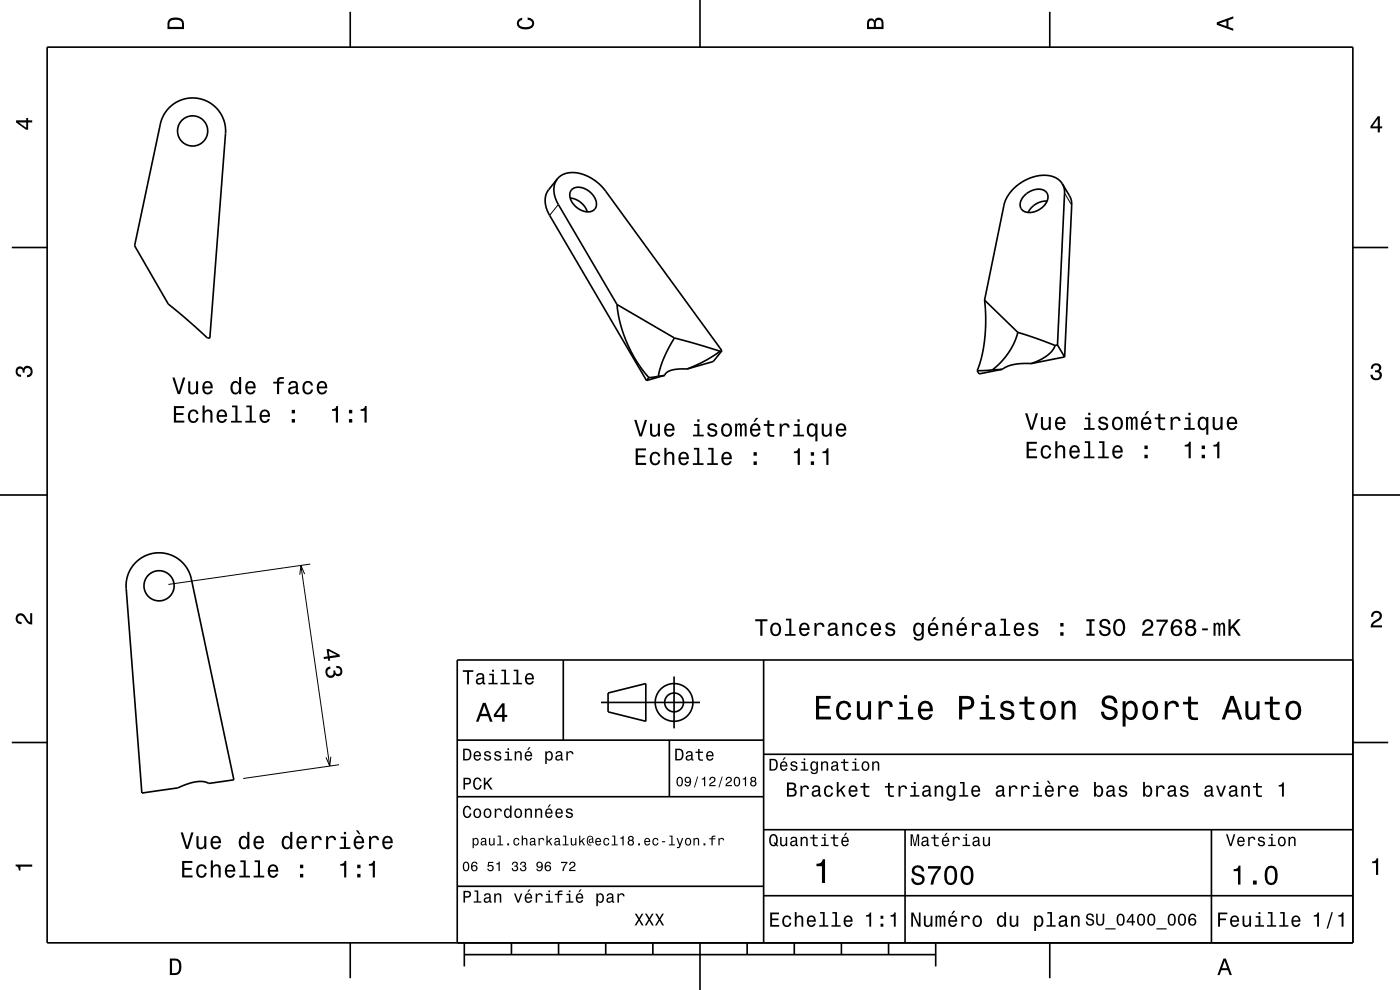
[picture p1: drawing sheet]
<svg xmlns="http://www.w3.org/2000/svg" width="297mm" height="210mm" viewBox="0 0 297 210" stroke-linecap="round" stroke-linejoin="round" font-family="sans-serif">
<path d="M118.5 43.4l-1.9 2.3M225.8 41l1.6 2.5M63.8 119.9l6.1 42.6M65.8 119.7l-30.1 4.3M64.6 121.8l-.8-1.9-.2 2M70.2 160.5l-.3 2-.7-1.8M71.9 162.2l-20.3 2.9" fill="none" stroke="#000" stroke-width=".21"/>
<g fill="none" stroke="#000" stroke-width=".35">
<path d="M10 10h277v190h-277zM74.3 2.5v7.5M148.5 0v10M222.7 2.5v7.5M35.9 22.8a7 7 0 0 1 7.9-1.4 7 7 0 0 1 4 6.9l-3.3 43.4h-.5l-4.6-4.1-3.7-3.1-7.1-12.4 5.4-25.8a7 7 0 0 1 1.9-3.5zM118.3 37.9a4.8 4.8 0 0 0 .2 5.5l12.4 21.2M118.3 37.9a5.2 5.2 0 0 1 6.2-.6 10.2 10.2 0 0 1 4 3.2l24.7 33.9M118.3 37.9l-1.9 2.3a4.8 4.8 0 0 0 .2 5.5l20.6 35M225.4 39a5.2 5.2 0 0 0-6.2-1.5 8.9 8.9 0 0 0-6.2 6l-4.1 20.2M225.4 39l.3 .9 .1 1.1-1.5 32.2M225.4 39l1.6 2.8 .4 1.5-1.5 32.4M2.5 52.5h7.5"/>
<path d="M121 42a4.3 4.3 0 0 1 3.6 2.9M121.4 40.2a3.3 3.3 0 0 1 4.4 1.2 2.14 2.14 0 0 1 0 3.3 3.8 3.8 0 0 1-4.9-3.8zM217.4 41.4a3.5 3.5 0 0 1 4.5-.7 2.35 2.35 0 0 1-.8 3.3 3.2 3.2 0 0 1-4.4 .4 2.29 2.29 0 0 1 .7-3zM222.1 42.7a4.3 4.3 0 0 0-4 2.4M287 52.5h7.5M130.9 64.6l.7 4.3 1.4 3.9 2.2 4.1 2.5 3.2M130.9 64.6l12.2 7.1M139.7 79.8l-2 .3M141 79.6l-1.3 .2M141 79.6l-3.8 1.1M143.1 71.7l-1.3 2.2-1.1 2.3-.7 2-.3 1.6M143.1 71.7l9.7 2.8"/>
<path d="M145.8 78.3h-2.1l-1.3 .2-.9 .5-.5 .6M152.8 74.5l-3.4 2.1-3.6 1.7M153.2 74.4l-1.9 2.3-5.5 1.6M153.2 74.4l-.4 .1M208.9 63.7l.2 3.8-.2 4.2-.6 3.9-1 3M208.9 63.7l7 6.8M210.5 78.5l-3.2 .1M212.7 78.3l-2.2 .2M212.7 78.3l-5 1-.4-.7M215.9 70.5l-.8 2.3-1.2 2.1-1.6 1.9-1.8 1.7M215.9 70.5l7.9 2.8M218.8 77.1h-1.9l-1.9 .2-1.4 .5-.9 .5"/>
<path d="M223.8 73.3l-.6 1.1-1.2 1.1-1.4 .9-1.8 .7M224.3 73.2l1.6 2.5M224.3 73.2l-.5 .1M225.9 75.7l-7.1 1.4M137.7 80.1l-.5 .6M0 105h10M28.8 119.3a7 7 0 0 1 11.8 3.5l9 42.6-5.3 .8-1.1-.4h-1.5l-1.9 .5-2.1 .8-7.6 1.1-3.3-43.4a7 7 0 0 1 2-5.5zM287 105h10M119.5 140v17M162 140v60M287 140h-190v60M2.5 157.5h7.5"/>
<path d="M97 157h65M127.5 149h21M129 147l8-2v8l-8-2zM142 157v12M143 143.5v11M287 157.5h7.5M97 169h65M162 176h125M162 160h125M192 176v24M257 176v24M97 188h65"/>
<path d="M162 190h125M74.3 200v7.5M98.5 202.5h100M98.5 200v5M108.5 200v2.5M118.5 200v2.5M128.5 200v2.5M138.5 200v2.5M148.5 200v10M158.5 200v2.5M168.5 200v2.5M178.5 200v2.5"/>
<path d="M188.5 200v2.5M198.5 200v5M222.7 200v7.5"/>
<circle cx="40.9" cy="27.8" r="3.2"/>
<circle cx="33.7" cy="124.3" r="3.2"/>
<circle cx="143" cy="149" r="2"/>
<circle cx="143" cy="149" r="4"/>
</g>
<g fill="#000">
<path d="M36 4a2.18 2.18 0 0 0-.5 2.2h3.5v-1.2a1.43 1.43 0 0 0-1.7-1.3zM36.3 4.4a2.15 2.15 0 0 1 2.2 .3l.1 1h-2.6v-1z" fill-rule="evenodd"/>
<path d="M109.9 4.2l.9-.4v.4a.7 .7 0 0 0-.7 .5 .7 .7 0 0 0 .3 .8 1.7 1.7 0 0 0 2.5-.5 .9 .9 0 0 0-1-.8v-.5a1.24 1.24 0 0 1 1.4 1.1 1.24 1.24 0 0 1-1 1.4 2.22 2.22 0 0 1-2.5-.7l-.2-.5z" fill-rule="evenodd"/>
<path d="M184.2 4.2l-.3 .7v1.3h3.5v-1.3a.98 .98 0 0 0-.7-1.1 .98 .98 0 0 0-1.2 .6 .84 .84 0 0 0-1.3-.2zM184.5 4.5a.54 .54 0 0 1 .6-.1 .54 .54 0 0 1 .3 .6v.7h-1zM185.9 4.4a.62 .62 0 0 1 .8-.1 .62 .62 0 0 1 .3 .6v.8h-1.2z" fill-rule="evenodd"/>
<path d="M258.1 4.7v.6l3.5 1.2v-.4l-1-.4v-1.4l1-.4v-.4zM258.6 5l1.6-.5v1z" fill-rule="evenodd"/>
<path d="M3.4 25.5v.5l2.1 1.5h.5v-1.5h.8v-.5h-.8v-.5h-.4v.5zM4 26h1.6v1.1z" fill-rule="evenodd"/>
<path d="M292.3 24.7l-1.6 2.1v.4h1.6v.9h.4v-.9h.5v-.4h-.5v-2.1zM292.3 25.2v1.6h-1.1z" fill-rule="evenodd"/>
<path d="M291.1 77.4a1.08 1.08 0 0 1 1.4-.2 1.08 1.08 0 0 1 .4 1.2l-.3 .3a1.06 1.06 0 0 1 .5 1.3 1.06 1.06 0 0 1-1.2 .7 1.1 1.1 0 0 1-1.2-1.2h.5a.71 .71 0 0 0 1 .8 .71 .71 0 0 0 .1-1.3h-.6v-.4a.61 .61 0 0 0 .8-.3 .61 .61 0 0 0-.2-.8 .61 .61 0 0 0-.9 .2l-.1 .5h-.5z" fill-rule="evenodd"/>
<path d="M3.6 78a.86 .86 0 0 1 1.4 .2 1.06 1.06 0 0 1 1.2-.6 1.06 1.06 0 0 1 .7 1.2 1.1 1.1 0 0 1-1.2 1.2v-.4a.71 .71 0 0 0 .8-1 .71 .71 0 0 0-1.3-.1v.6h-.4a.61 .61 0 0 0-.3-.8 .61 .61 0 0 0-.8 .2 .61 .61 0 0 0 .2 .8l.6 .2v.4a1.15 1.15 0 0 1-1.2-.6 1.15 1.15 0 0 1 .3-1.3z" fill-rule="evenodd"/>
<path d="M36.9 86.1v3.5h2.2v-.4h-1.7v-1.2h1.5v-.4h-1.5v-1h1.7v-.5zM40.2 87.2a1.53 1.53 0 0 0 .8 2.5 1.06 1.06 0 0 0 1.1-1h-.4a.67 .67 0 0 1-.6 .6 .67 .67 0 0 1-.7-.6 1.11 1.11 0 0 1 .6-1.5 .6 .6 0 0 1 .7 .6h.4a1.09 1.09 0 0 0-.8-.9 1.09 1.09 0 0 0-1.1 .3zM43 86v3.6h.4v-1.5a.63 .63 0 0 1 .4-.8 .63 .63 0 0 1 .8 .4v1.9h.5v-1.7a.88 .88 0 0 0-.6-1 .88 .88 0 0 0-1.1 .4v-1.3zM46.2 87.2a1.54 1.54 0 0 0 .8 2.5 1.06 1.06 0 0 0 1.1-.8h-.4l-.2 .3-.4 .1a.76 .76 0 0 1-.7-.9h1.8a1.16 1.16 0 0 0-.5-1.4 1.16 1.16 0 0 0-1.5 .2zM46.6 87.4a.66 .66 0 0 1 .8-.1 .66 .66 0 0 1 .3 .7h-1.3zM49.2 86v.4h.7v2.9h-.9v.3h2.3v-.3h-.9v-3.3zM52.3 86v.4h.7v2.9h-.9v.3h2.2v-.3h-.9v-3.3zM55.4 87.2a1.54 1.54 0 0 0 .7 2.5 1.06 1.06 0 0 0 1.1-.8h-.4l-.2 .3-.4 .1a.76 .76 0 0 1-.7-.9h1.8a1.16 1.16 0 0 0-.5-1.4 1.16 1.16 0 0 0-1.4 .2zM55.7 87.4a.66 .66 0 0 1 .8-.1 .66 .66 0 0 1 .3 .7h-1.3zM61.9 88.9v.7h.7v-.7zM61.9 86.9v.8h.7v-.8z" fill-rule="evenodd"/>
<path d="M36.6 80.1l1.1 3.5h.5l1.1-3.5h-.5l-.9 3-.9-3zM39.9 80.9v1.8a.89 .89 0 0 0 .6 1 .89 .89 0 0 0 1.1-.5v.4h.4v-2.7h-.4v1.6a.65 .65 0 0 1-.4 .7 .65 .65 0 0 1-.8-.3v-2zM43.2 81.2a1.54 1.54 0 0 0 .8 2.5 1.06 1.06 0 0 0 1.1-.9h-.4l-.3 .4-.3 .1a.76 .76 0 0 1-.7-.9h1.7a1.16 1.16 0 0 0-.4-1.4 1.16 1.16 0 0 0-1.5 .2zM43.6 81.4a.66 .66 0 0 1 .7-.1 .66 .66 0 0 1 .4 .7h-1.3zM49.2 81.2a1.57 1.57 0 0 0 .7 2.5l.5-.1 .3-.4v.4h.5v-3.6h-.5v1.3a.89 .89 0 0 0-1.5-.1zM49.5 81.5a.62 .62 0 0 1 .7-.3 .62 .62 0 0 1 .5 .6 1.12 1.12 0 0 1-.7 1.5 1.19 1.19 0 0 1-.5-1.8zM52.3 81.2a1.55 1.55 0 0 0 .8 2.5 1.06 1.06 0 0 0 1.1-.9h-.4l-.3 .4-.3 .1a.76 .76 0 0 1-.7-.9h1.7a1.17 1.17 0 0 0-.4-1.4 1.17 1.17 0 0 0-1.5 .2zM52.7 81.4a.66 .66 0 0 1 .8-.1 .66 .66 0 0 1 .3 .7h-1.3zM58 81v.4h.8v2.2h.4v-2.2h1v-.4h-1a.5 .5 0 0 1 .6-.6h.4v-.4a1.04 1.04 0 0 0-1.4 .7v.3zM61.5 81l-.3 .7h.4a.55 .55 0 0 1 .7-.6 .55 .55 0 0 1 .4 .8l-.2 .1a1 1 0 0 0-1.1 .2 1 1 0 0 0-.2 1 .93 .93 0 0 0 1.6 0l.1 .4h.6v-.3l-.3-.1v-1.6a1.02 1.02 0 0 0-1.7-.6zM61.6 82.5l1.1-.3a.77 .77 0 0 1-.2 .9 .77 .77 0 0 1-.8 .1zM64.5 81.2a1.53 1.53 0 0 0 .8 2.5 1.07 1.07 0 0 0 1.1-1.1h-.4a.67 .67 0 0 1-.7 .7 .67 .67 0 0 1-.7-.6 1.11 1.11 0 0 1 .7-1.5 .6 .6 0 0 1 .7 .6h.4a1.09 1.09 0 0 0-.8-1 1.09 1.09 0 0 0-1.1 .4zM67.5 81.2a1.55 1.55 0 0 0 .8 2.5 1.06 1.06 0 0 0 1.1-.9h-.5l-.2 .4-.4 .1a.76 .76 0 0 1-.6-.9h1.7a1.17 1.17 0 0 0-.5-1.4 1.17 1.17 0 0 0-1.4 .2zM67.8 81.4a.66 .66 0 0 1 .8-.1 .66 .66 0 0 1 .4 .7h-1.3z" fill-rule="evenodd"/>
<path d="M70.4 86.8v.4h.9v2.4h.4v-3.5h-.3a.77 .77 0 0 1-1 .7zM74 88.9v.7h.7v-.7zM74 86.9v.8h.7v-.8zM76.5 86.8v.4h.8v2.4h.5v-3.5h-.4a.77 .77 0 0 1-.9 .7z" fill-rule="evenodd"/>
<path d="M134.9 95.1v3.5h2.2v-.4h-1.8v-1.2h1.6v-.4h-1.6v-1.1h1.7v-.4zM138.1 96.2a1.53 1.53 0 0 0 .9 2.5 1.07 1.07 0 0 0 1.1-1h-.4a.67 .67 0 0 1-.7 .6 .67 .67 0 0 1-.7-.6 1.11 1.11 0 0 1 .7-1.5 .59 .59 0 0 1 .6 .6h.5a1.09 1.09 0 0 0-.8-1 1.09 1.09 0 0 0-1.2 .4zM140.9 95v3.6h.5v-1.5a.63 .63 0 0 1 .5-.9 .63 .63 0 0 1 .7 .7v1.7h.5v-1.8a.88 .88 0 0 0-.6-.9 .88 .88 0 0 0-1.1 .4v-1.3zM144.2 96.2a1.54 1.54 0 0 0 .8 2.5 1.06 1.06 0 0 0 1.1-.9h-.4l-.3 .4-.3 .1a.76 .76 0 0 1-.7-.9h1.7a1.16 1.16 0 0 0-.4-1.4 1.16 1.16 0 0 0-1.5 .2zM144.6 96.4a.66 .66 0 0 1 .8-.1 .66 .66 0 0 1 .3 .7h-1.3zM147.2 95v.4h.7v2.8h-.9v.4h2.3v-.4h-1v-3.2zM150.2 95v.4h.7v2.8h-.9v.4h2.3v-.4h-.9v-3.2zM153.3 96.2a1.54 1.54 0 0 0 .8 2.5 1.07 1.07 0 0 0 1.1-.9h-.4l-.3 .4-.3 .1a.76 .76 0 0 1-.7-.9h1.8a1.16 1.16 0 0 0-.5-1.4 1.16 1.16 0 0 0-1.5 .2zM153.7 96.4a.66 .66 0 0 1 .8-.1 .66 .66 0 0 1 .3 .7h-1.3zM159.9 97.9v.7h.7v-.7zM159.9 95.9v.8h.7v-.8z" fill-rule="evenodd"/>
<path d="M134.5 89.1l1.2 3.5h.5l1.1-3.5h-.5l-.9 3-.9-3zM137.9 89.9v1.7a.89 .89 0 0 0 .6 1 .89 .89 0 0 0 1.1-.4v.4h.4v-2.7h-.4v1.5a.65 .65 0 0 1-.4 .8 .65 .65 0 0 1-.8-.3l-.1-2zM141.2 90.2a1.54 1.54 0 0 0 .8 2.5 1.07 1.07 0 0 0 1.1-.9h-.5l-.2 .3-.4 .2a.76 .76 0 0 1-.7-1h1.8a1.17 1.17 0 0 0-.5-1.3 1.17 1.17 0 0 0-1.4 .2zM141.5 90.4a.66 .66 0 0 1 .8-.2 .66 .66 0 0 1 .4 .8h-1.4zM147.2 90v.3h.7v1.9h-.9v.4h2.3v-.4h-.9v-2.2zM147.9 89v.5h.5v-.5zM150.3 90a.75 .75 0 0 0-.2 .8 .75 .75 0 0 0 .7 .5l.9 .4a.63 .63 0 0 1-.6 .6 .63 .63 0 0 1-.6-.6h-.5a1.07 1.07 0 0 0 1.2 1 1.07 1.07 0 0 0 .9-1.2l-.4-.4-1.1-.3a.54 .54 0 0 1 .4-.7 .54 .54 0 0 1 .7 .5h.4a1.03 1.03 0 0 0-.7-.9 1.03 1.03 0 0 0-1.1 .3zM153.3 90.2a1.53 1.53 0 0 0 .8 2.5 1.48 1.48 0 0 0 1.2-1.5 1.48 1.48 0 0 0-1.2-1.4l-.5 .1zM153.6 90.4a.67 .67 0 0 1 .7-.2 .67 .67 0 0 1 .5 .6 1.11 1.11 0 0 1-.7 1.5 1.17 1.17 0 0 1-.5-1.9zM155.9 89.9v2.7h.5v-2.1l.2-.3h.2l.2 .2v2.2h.4v-2.1l.3-.4 .2 .2 .1 .4v1.9h.4v-1.9a.69 .69 0 0 0-.5-.9l-.6 .4-.2-.3-.3-.1-.5 .4v-.3zM160.4 88.6l-.5 .9h.3l.7-.9zM159.4 90.2a1.54 1.54 0 0 0 .8 2.5 1.06 1.06 0 0 0 1.1-.9h-.5l-.2 .3-.4 .2a.76 .76 0 0 1-.6-1h1.7a1.16 1.16 0 0 0-.5-1.3 1.16 1.16 0 0 0-1.4 .2zM159.7 90.4a.66 .66 0 0 1 .8-.2 .66 .66 0 0 1 .4 .8h-1.3zM162.8 89.2v.8h-.8v.3h.8v1.8a1.05 1.05 0 0 0 1.4 .5v-.3a.68 .68 0 0 1-.9-.4l-.1-1.6h1v-.3h-1v-.8zM165.4 89.9v2.7h.4v-1.6a.66 .66 0 0 1 .4-.8 .66 .66 0 0 1 .8 .3l.1 .2h.4a.89 .89 0 0 0-.7-.9 .89 .89 0 0 0-1 .5v-.4zM168.5 90v.3h.7v1.9h-.9v.4h2.2v-.4h-.9v-2.2zM169.2 89v.5h.4v-.5zM171.4 90.2a1.58 1.58 0 0 0 .8 2.5l.4-.1 .4-.4v1.4h.4v-3.7h-.4v.4l-.2-.2a.88 .88 0 0 0-1.4 .1zM171.8 90.4a.62 .62 0 0 1 .7-.2 .62 .62 0 0 1 .4 .6 1.12 1.12 0 0 1-.6 1.5 1.19 1.19 0 0 1-.5-1.9zM174.3 89.9v1.7a.89 .89 0 0 0 .6 1 .89 .89 0 0 0 1.1-.4v.4h.4v-2.7h-.4v1.5a.65 .65 0 0 1-.4 .8 .65 .65 0 0 1-.8-.3v-2zM177.6 90.2a1.55 1.55 0 0 0 .8 2.5 1.07 1.07 0 0 0 1.1-.9h-.4l-.3 .3-.3 .2a.76 .76 0 0 1-.7-1h1.7a1.17 1.17 0 0 0-.4-1.3 1.17 1.17 0 0 0-1.5 .2zM178 90.4a.66 .66 0 0 1 .8-.2 .66 .66 0 0 1 .3 .8h-1.3z" fill-rule="evenodd"/>
<path d="M168.4 95.8v.3h.8v2.5h.5v-3.5h-.4a.77 .77 0 0 1-.9 .7zM172 97.9v.7h.7v-.7zM172 95.9v.8h.7v-.8zM174.5 95.8v.3h.8v2.5h.5v-3.5h-.4a.77 .77 0 0 1-.9 .7z" fill-rule="evenodd"/>
<path d="M217.8 93.7v3.5h2.2v-.4h-1.8v-1.2h1.6v-.4h-1.6v-1.1h1.8v-.4zM221.1 94.8a1.53 1.53 0 0 0 .8 2.5 1.07 1.07 0 0 0 1.1-1.1h-.4a.67 .67 0 0 1-.6 .7 .67 .67 0 0 1-.7-.6 1.11 1.11 0 0 1 .6-1.5 .59 .59 0 0 1 .7 .6h.4a1.09 1.09 0 0 0-.8-1 1.09 1.09 0 0 0-1.1 .4zM223.9 93.6v3.6h.4v-1.5a.63 .63 0 0 1 .5-.9 .63 .63 0 0 1 .7 .7v1.7h.5v-1.8a.88 .88 0 0 0-.6-.9 .88 .88 0 0 0-1.1 .4v-1.3zM227.1 94.8a1.54 1.54 0 0 0 .8 2.5 1.07 1.07 0 0 0 1.1-.9h-.4l-.2 .4-.4 .1a.76 .76 0 0 1-.7-.9h1.8a1.16 1.16 0 0 0-.5-1.4 1.16 1.16 0 0 0-1.5 .2zM227.5 95a.66 .66 0 0 1 .8-.1 .66 .66 0 0 1 .3 .7h-1.3zM230.1 93.6v.4h.7v2.8h-.9v.4h2.3v-.4h-.9v-3.2zM233.2 93.6v.4h.7v2.8h-.9v.4h2.2v-.4h-.9v-3.2zM236.3 94.8a1.54 1.54 0 0 0 .7 2.5 1.06 1.06 0 0 0 1.1-.9h-.4l-.2 .4-.4 .1a.76 .76 0 0 1-.7-.9h1.8a1.16 1.16 0 0 0-.5-1.4 1.16 1.16 0 0 0-1.4 .2zM236.6 95a.66 .66 0 0 1 .8-.1 .66 .66 0 0 1 .3 .7h-1.3zM242.8 96.5v.7h.7v-.7zM242.8 94.5v.8h.7v-.8z" fill-rule="evenodd"/>
<path d="M217.5 87.7l1.1 3.5h.5l1.1-3.5h-.5l-.9 2.9-.9-2.9zM220.8 88.5v1.7a.89 .89 0 0 0 .6 1 .89 .89 0 0 0 1.1-.4v.4h.4v-2.7h-.4v1.5a.65 .65 0 0 1-.4 .8 .65 .65 0 0 1-.8-.3v-2zM224.1 88.7a1.54 1.54 0 0 0 .8 2.6 1.07 1.07 0 0 0 1.1-.9h-.4l-.3 .3-.3 .2a.76 .76 0 0 1-.7-1h1.7a1.17 1.17 0 0 0-.5-1.3 1.17 1.17 0 0 0-1.4 .1zM224.5 89a.66 .66 0 0 1 .8-.2 .66 .66 0 0 1 .3 .8h-1.3zM230.2 88.6v.3h.7v1.9h-.9v.4h2.2v-.4h-.9v-2.2zM230.9 87.5v.6h.4v-.6zM233.3 88.6a.75 .75 0 0 0-.2 .8 .75 .75 0 0 0 .7 .5l.8 .4a.63 .63 0 0 1-.6 .6 .63 .63 0 0 1-.6-.6h-.4a1.07 1.07 0 0 0 1.1 1 1.07 1.07 0 0 0 1-1.2l-.4-.4-1.1-.3a.54 .54 0 0 1 .4-.7 .54 .54 0 0 1 .6 .5h.4a1.03 1.03 0 0 0-.7-.9 1.03 1.03 0 0 0-1 .3zM236.2 88.7a1.53 1.53 0 0 0 .9 2.6 1.48 1.48 0 0 0 1.1-1.5 1.48 1.48 0 0 0-1.1-1.4l-.5 .1zM236.5 89a.67 .67 0 0 1 .7-.2 .67 .67 0 0 1 .5 .6 1.11 1.11 0 0 1-.6 1.5 1.17 1.17 0 0 1-.6-1.9zM238.9 88.5v2.7h.4v-2.1l.2-.3h.3l.1 .2v2.2h.4v-2.1l.4-.4 .2 .2v.4v1.9h.4v-1.9a.69 .69 0 0 0-.5-.9l-.5 .4-.2-.3-.3-.1-.5 .3v-.2zM243.3 87.2l-.5 .9h.3l.7-.9zM242.3 88.7a1.54 1.54 0 0 0 .8 2.6 1.07 1.07 0 0 0 1.1-.9h-.4l-.3 .3-.3 .2a.76 .76 0 0 1-.7-1h1.8a1.16 1.16 0 0 0-.5-1.3 1.16 1.16 0 0 0-1.5 .1zM242.7 89a.66 .66 0 0 1 .8-.2 .66 .66 0 0 1 .3 .8h-1.3zM245.7 87.8v.8h-.7v.3h.7l.1 1.8a1.05 1.05 0 0 0 1.4 .5v-.3a.68 .68 0 0 1-1-.4v-1.6h1v-.3h-1v-.8zM248.3 88.5v2.7h.5v-1.6a.66 .66 0 0 1 .3-.8 .66 .66 0 0 1 .9 .3v.2h.4a.89 .89 0 0 0-.6-.9 .89 .89 0 0 0-1.1 .5v-.4zM251.4 88.6v.3h.7v1.9h-.9v.4h2.3v-.4h-.9v-2.2zM252.1 87.5v.6h.5v-.6zM254.4 88.7a1.58 1.58 0 0 0 .7 2.6l.5-.1 .3-.4v1.4h.4v-3.7h-.4v.4l-.2-.2a.88 .88 0 0 0-1.3 0zM254.7 89a.62 .62 0 0 1 .7-.2 .62 .62 0 0 1 .4 .6 1.12 1.12 0 0 1-.6 1.5 1.19 1.19 0 0 1-.5-1.9zM257.3 88.5v1.7a.89 .89 0 0 0 .6 1 .89 .89 0 0 0 1-.4v.4h.5v-2.7h-.5v1.5a.65 .65 0 0 1-.4 .8 .65 .65 0 0 1-.8-.3v-2zM260.5 88.7a1.54 1.54 0 0 0 .8 2.6 1.07 1.07 0 0 0 1.1-.9h-.4l-.2 .3-.4 .2a.76 .76 0 0 1-.7-1h1.8a1.16 1.16 0 0 0-.5-1.3 1.16 1.16 0 0 0-1.5 .1zM260.9 89a.66 .66 0 0 1 .8-.2 .66 .66 0 0 1 .3 .8h-1.3z" fill-rule="evenodd"/>
<path d="M251.3 94.4v.3h.9v2.5h.4v-3.5h-.3a.77 .77 0 0 1-1 .7zM254.9 96.5v.7h.7v-.7zM254.9 94.5v.8h.7v-.8zM257.4 94.4v.3h.8v2.5h.5v-3.5h-.4a.77 .77 0 0 1-.9 .7z" fill-rule="evenodd"/>
<path d="M3.6 130.4a1.22 1.22 0 0 1 2 .7l.4 .6 .4 .3v-1.9h.4v2.4a1.8 1.8 0 0 1-1.7-1.4 .71 .71 0 0 0-.9-.5 .71 .71 0 0 0-.5 .8 .71 .71 0 0 0 .9 .5v.5a1.18 1.18 0 0 1-1.2-.7 1.18 1.18 0 0 1 .2-1.3z" fill-rule="evenodd"/>
<path d="M69.3 137.7l.2 1.5-.9 .2 .1 .4 .9-.1v.5l.4-.1v-.5l2.1-.3-.1-.4-2.3-1.2zM69.7 138.1l1.8 .9-1.6 .2zM69.2 141.8a1.18 1.18 0 0 0 .1 1.7 1.18 1.18 0 0 0 1.7-.1l.1-.3a.9 .9 0 0 0 1.1 .2 .9 .9 0 0 0 .4-1.1 1.05 1.05 0 0 0-1.3-.9l.1 .4a.62 .62 0 0 1 .8 .2 .62 .62 0 0 1-.2 .9 .62 .62 0 0 1-.8-.1l-.1-.5-.4 .1a.72 .72 0 0 1-.3 .9 .72 .72 0 0 1-1-.3 .72 .72 0 0 1 .4-1l.3-.1-.1-.4z" fill-rule="evenodd"/>
<path d="M160.2 131.4v.4h1.1v3.1h.4v-3.1h1.1v-.4zM163.7 132.4a1.53 1.53 0 0 0 .9 2.6 1.48 1.48 0 0 0 1.1-1.5 1.48 1.48 0 0 0-1.1-1.4l-.5 .1zM164 132.7a.67 .67 0 0 1 .7-.2 .67 .67 0 0 1 .5 .5 1.11 1.11 0 0 1-.6 1.6 1.17 1.17 0 0 1-.6-1.9zM166.7 131.2v.4h.7v2.9h-.9v.4h2.3v-.4h-.9v-3.3zM169.8 132.4a1.55 1.55 0 0 0 .8 2.6 1.07 1.07 0 0 0 1.1-.9h-.4l-.3 .3-.3 .2a.76 .76 0 0 1-.7-1h1.7a1.17 1.17 0 0 0-.4-1.3 1.17 1.17 0 0 0-1.5 .1zM170.2 132.7a.66 .66 0 0 1 .8-.2 .66 .66 0 0 1 .3 .8h-1.3zM172.8 132.2v2.7h.4v-1.6a.66 .66 0 0 1 .4-.8 .66 .66 0 0 1 .8 .3l.1 .2h.4a.89 .89 0 0 0-.7-.9 .89 .89 0 0 0-1 .5v-.4zM175.9 132.3l-.2 .6h.4a.55 .55 0 0 1 .7-.5 .55 .55 0 0 1 .3 .8h-.2a1 1 0 0 0-1 .2 1 1 0 0 0-.3 1.1 .93 .93 0 0 0 1.7 0l.1 .3 .5 .1v-.4h-.2v-1.6a1.02 1.02 0 0 0-.7-.8 1.02 1.02 0 0 0-1.1 .2zM176.1 133.8l1.1-.3a.77 .77 0 0 1-.2 .9 .77 .77 0 0 1-.9 0l-.1-.3zM178.7 132.2v2.7h.4v-1.6a.63 .63 0 0 1 .6-.9 .63 .63 0 0 1 .7 .8v1.7h.4v-1.8a.89 .89 0 0 0-.6-1 .89 .89 0 0 0-1.1 .5v-.4zM182 132.4a1.53 1.53 0 0 0 .8 2.6 1.07 1.07 0 0 0 1.1-1.1h-.4a.67 .67 0 0 1-.7 .7 .67 .67 0 0 1-.7-.6 1.11 1.11 0 0 1 .7-1.6 .59 .59 0 0 1 .7 .6h.4a1.09 1.09 0 0 0-.8-.9 1.09 1.09 0 0 0-1.1 .3zM185 132.4a1.55 1.55 0 0 0 .8 2.6 1.07 1.07 0 0 0 1.1-.9h-.5l-.2 .3-.4 .2a.76 .76 0 0 1-.6-1h1.7a1.17 1.17 0 0 0-.5-1.3 1.17 1.17 0 0 0-1.4 .1zM185.3 132.7a.66 .66 0 0 1 .8-.2 .66 .66 0 0 1 .4 .8h-1.3zM188.1 132.3a.75 .75 0 0 0-.2 .8 .75 .75 0 0 0 .7 .5l.9 .4a.63 .63 0 0 1-.6 .6 .63 .63 0 0 1-.7-.6h-.4a1.07 1.07 0 0 0 1.2 .9 1.07 1.07 0 0 0 .9-1.2l-.4-.3-1.1-.3a.53 .53 0 0 1 .4-.7 .53 .53 0 0 1 .6 .5h.5a1.03 1.03 0 0 0-.7-.9 1.03 1.03 0 0 0-1.1 .3zM194 132.4a1.58 1.58 0 0 0 .8 2.6l.4-.2 .4-.4a.73 .73 0 0 1-.4 1 .73 .73 0 0 1-.9-.3h-.5a1.1 1.1 0 0 0 1.3 .8 1.1 1.1 0 0 0 .9-1.2v-2.5h-.4v.4l-.4-.4a.9 .9 0 0 0-1.2 .2zM194.3 132.7a.63 .63 0 0 1 .7-.2 .63 .63 0 0 1 .5 .6 1.11 1.11 0 0 1-.7 1.5 1.19 1.19 0 0 1-.5-1.9zM198.1 130.9l-.5 .9h.3l.7-.9zM197.1 132.4a1.54 1.54 0 0 0 .8 2.6 1.06 1.06 0 0 0 1.1-.9h-.4l-.2 .3-.4 .2a.76 .76 0 0 1-.7-1h1.8a1.16 1.16 0 0 0-.5-1.3 1.16 1.16 0 0 0-1.5 .1zM197.5 132.7a.66 .66 0 0 1 .8-.2 .66 .66 0 0 1 .3 .8h-1.3zM199.9 132.2v2.7h.5v-1.6a.63 .63 0 0 1 .5-.9 .63 .63 0 0 1 .7 .8v1.7h.4v-1.8a.89 .89 0 0 0-.6-1 .89 .89 0 0 0-1 .5v-.4zM204.2 130.9l-.5 .9h.3l.7-.9zM203.2 132.4a1.54 1.54 0 0 0 .8 2.6 1.07 1.07 0 0 0 1.1-.9h-.4l-.3 .3-.3 .2a.76 .76 0 0 1-.7-1h1.7a1.16 1.16 0 0 0-.4-1.3 1.16 1.16 0 0 0-1.5 .1zM203.6 132.7a.66 .66 0 0 1 .8-.2 .66 .66 0 0 1 .3 .8h-1.3zM206.2 132.2v2.7h.4v-1.6a.66 .66 0 0 1 .4-.8 .66 .66 0 0 1 .8 .3v.2h.5a.89 .89 0 0 0-.7-.9 .89 .89 0 0 0-1 .5v-.4zM209.3 132.3l-.2 .6h.4a.55 .55 0 0 1 .6-.5 .55 .55 0 0 1 .4 .8h-.2a1 1 0 0 0-1 .2 1 1 0 0 0-.3 1.1 .93 .93 0 0 0 1.7 0l.1 .3 .5 .1v-.4h-.2v-1.6a1.02 1.02 0 0 0-.7-.8 1.02 1.02 0 0 0-1.1 .2zM209.5 133.8l1.1-.3a.77 .77 0 0 1-.2 .9 .77 .77 0 0 1-.9 0zM212.3 131.2v.4h.7v2.9h-.9v.4h2.2v-.4h-.9v-3.3zM215.4 132.4a1.55 1.55 0 0 0 .8 2.6 1.07 1.07 0 0 0 1-.9h-.4l-.2 .3-.4 .2a.76 .76 0 0 1-.7-1h1.8a1.17 1.17 0 0 0-.5-1.3 1.17 1.17 0 0 0-1.4 .1zM215.7 132.7a.66 .66 0 0 1 .8-.2 .66 .66 0 0 1 .3 .8h-1.3zM218.4 132.3a.75 .75 0 0 0-.2 .8 .75 .75 0 0 0 .7 .5l.9 .4a.63 .63 0 0 1-.6 .6 .63 .63 0 0 1-.6-.6h-.5a1.07 1.07 0 0 0 1.2 .9 1.07 1.07 0 0 0 .9-1.2l-.4-.3-1.1-.3a.54 .54 0 0 1 .5-.7 .54 .54 0 0 1 .6 .5h.4a1.03 1.03 0 0 0-.7-.9 1.03 1.03 0 0 0-1.1 .3zM224.9 134.1v.8h.7v-.8zM224.9 132.2v.7h.7v-.7zM230.5 131.4v.4h.6v2.6h-.6v.5h1.7v-.5h-.6v-2.6h.6v-.4zM233.5 131.6a.97 .97 0 0 0-.2 1 .97 .97 0 0 0 .9 .6 .77 .77 0 0 1 .9 1 .83 .83 0 0 1-.9 .3 .83 .83 0 0 1-.6-.8h-.5a1.21 1.21 0 0 0 1.5 1.3 1.21 1.21 0 0 0 .8-1.8l-.9-.3a.71 .71 0 0 1-.8-.7 .7 .7 0 0 1 .8-.5 .7 .7 0 0 1 .6 .7h.4a1.17 1.17 0 0 0-.7-1.1 1.17 1.17 0 0 0-1.3 .3zM236.5 131.7a2.52 2.52 0 0 0 .4 3.1 1.21 1.21 0 0 0 1.7-.9 1.93 1.93 0 0 0-.9-2.6l-.8 .1zM237.1 131.8l.3-.1a1.7 1.7 0 0 1 .3 2.7l-.3 .1a1.13 1.13 0 0 1-.8-1.4l.1-.6zM242.7 131.7l-.4 .9h.5a.7 .7 0 0 1 .5-.8 .7 .7 0 0 1 .9 .5 .7 .7 0 0 1-.5 .8 1.8 1.8 0 0 0-1.4 1.8h2.4v-.5h-1.9a2.23 2.23 0 0 1 1.4-1.1 1.13 1.13 0 0 0 .1-1.7 1.13 1.13 0 0 0-1.6 .1zM245.3 131.4v.5h2a5.1 5.1 0 0 0-1.5 3h.5a5.2 5.2 0 0 1 1.4-3v-.5zM248.9 131.6a2.39 2.39 0 0 0 .2 3.3 1.16 1.16 0 0 0 1.5-.4 1.16 1.16 0 0 0-.2-1.5 1.16 1.16 0 0 0-1.6 0 1.02 1.02 0 0 1 .9-1.3 .58 .58 0 0 1 .6 .6h.5a1.11 1.11 0 0 0-.8-.9 1.11 1.11 0 0 0-1.1 .2zM248.8 133.8a.75 .75 0 0 1 1.5 0 .75 .75 0 0 1-1.5 0zM251.8 131.6a.83 .83 0 0 0 .2 1.4 1.11 1.11 0 0 0-.5 1.5 1.11 1.11 0 0 0 1.6 .4 1.03 1.03 0 0 0 .7-.9 1.03 1.03 0 0 0-.6-1 .89 .89 0 0 0 .4-1.1 .89 .89 0 0 0-1-.6zM251.9 133.9a.71 .71 0 0 1 1.4 0 .71 .71 0 0 1-1.4 0zM252 132.3a.6 .6 0 0 1 1.2 0 .6 .6 0 0 1-1.2 0zM255 133.3v.4h1.2v-.4zM257.5 132.2v2.7h.4v-1.9a.49 .49 0 0 1 .3-.6l.3 .3v2.2h.4v-2.1l.3-.4 .2 .2 .1 .4v1.9h.4v-1.9a.69 .69 0 0 0-.5-.9l-.6 .3-.2-.2-.3-.1-.5 .3v-.2zM260.6 131.4v3.5h.5v-1.3l.4-.4 1.2 1.7h.5l-1.4-2.1 1.4-1.4h-.6l-1.5 1.6v-1.6z" fill-rule="evenodd"/>
<path d="M291.2 129.9a1.18 1.18 0 0 1 1.9 .3 1.18 1.18 0 0 1-1 1.7l-.5 .3-.3 .5h1.9v.4h-2.4a1.8 1.8 0 0 1 1.4-1.8 .71 .71 0 0 0 .5-.8 .71 .71 0 0 0-.9-.5 .71 .71 0 0 0-.5 .8h-.4z" fill-rule="evenodd"/>
<path d="M98.2 158.8v2.5h.9a1.37 1.37 0 0 0 .7-2.2 1.56 1.56 0 0 0-1.6-.3zM98.6 159.1a.98 .98 0 0 1 1.1 .7 .98 .98 0 0 1-.6 1.2h-.5zM100.7 159.6a1.04 1.04 0 0 0-.2 1.2 1.04 1.04 0 0 0 1 .5l.5-.5h-.3l-.4 .3a.54 .54 0 0 1-.5-.7h1.3a.83 .83 0 0 0-.4-.9 .83 .83 0 0 0-1 .1zM100.9 159.7l.2-.1a.47 .47 0 0 1 .5 .1 .47 .47 0 0 1 .1 .5h-.9zM102.9 159.5l-.2 .1a.69 .69 0 0 0 .9 .9l.2 .1a.43 .43 0 0 1-.4 .5 .43 .43 0 0 1-.4-.4h-.3a.74 .74 0 0 0 .9 .7 .74 .74 0 0 0 .5-1l-1-.4a.38 .38 0 0 1 .3-.5 .38 .38 0 0 1 .4 .4h.3a.78 .78 0 0 0-1.2-.4zM105.1 159.5l-.2 .1a.69 .69 0 0 0 .9 .9l.2 .1a.43 .43 0 0 1-.4 .5 .43 .43 0 0 1-.5-.4h-.3a.74 .74 0 0 0 .9 .7 .74 .74 0 0 0 .5-1l-.9-.4a.38 .38 0 0 1 .3-.5 .38 .38 0 0 1 .4 .4h.3a.77 .77 0 0 0-1.2-.4zM107.2 159.4v.3h.5v1.3h-.7v.3h1.6v-.3h-.6v-1.6zM107.7 158.7v.4h.3v-.4zM109.2 159.4v1.9h.3v-1.1a.45 .45 0 0 1 .4-.6 .45 .45 0 0 1 .5 .5v1.2h.3v-1.3a.63 .63 0 0 0-.5-.7 .63 .63 0 0 0-.7 .4v-.3zM112.2 158.5l-.4 .6h.3l.5-.6zM111.5 159.6a1.04 1.04 0 0 0-.2 1.2 1.04 1.04 0 0 0 1.1 .5l.5-.5h-.3l-.5 .3a.54 .54 0 0 1-.5-.7h1.3a.83 .83 0 0 0-.4-.9 .83 .83 0 0 0-1 .1zM111.8 159.7l.1-.1a.48 .48 0 0 1 .5 .1 .48 .48 0 0 1 .2 .5h-1zM115.7 159.4v2.7h.3v-1.1a.66 .66 0 0 0 .7 .4 .66 .66 0 0 0 .5-.6 .91 .91 0 0 0 0-1.1 .91 .91 0 0 0-1-.3l-.2 .3v-.3zM116.1 159.8a.45 .45 0 0 1 .5-.2 .45 .45 0 0 1 .3 .4 .65 .65 0 0 1 .1 .8 .65 .65 0 0 1-.7 .2 .98 .98 0 0 1-.2-1.2zM118.1 159.5l-.2 .4h.3a.39 .39 0 0 1 .4-.3 .39 .39 0 0 1 .3 .5h-.1a.65 .65 0 0 0-1 .4 .65 .65 0 0 0 .6 .9l.6-.3 .1 .2h.4v-.2l-.2-.1v-1.1a.72 .72 0 0 0-.5-.6 .72 .72 0 0 0-.7 .2zM118.2 160.6l.8-.3a.55 .55 0 0 1-.2 .7 .55 .55 0 0 1-.6 0zM120.1 159.4v1.9h.4v-1.1a.47 .47 0 0 1 .2-.6 .47 .47 0 0 1 .6 .2v.2h.4a.64 .64 0 0 0-.5-.7 .64 .64 0 0 0-.8 .4v-.3z" fill-rule="evenodd"/>
<path d="M98.2 142.2v.3h.9v2.7h.4v-2.7h.9v-.3zM101.3 143l-.3 .5h.4a.47 .47 0 0 1 .5-.4 .47 .47 0 0 1 .4 .6l-.2 .1a.84 .84 0 0 0-1 .2 .84 .84 0 0 0 0 1.1 .9 .9 0 0 0 1.3-.2l.1 .2 .5 .1v-.3l-.3-.1v-1.3a.87 .87 0 0 0-1.4-.5zM101.4 144.3l.9-.3a.66 .66 0 0 1-.1 .7 .66 .66 0 0 1-.8 .1zM103.8 142.9v.3h.6v1.6h-.8v.4h2v-.4h-.8v-1.9zM104.4 142.1v.4h.4v-.4zM106.4 142.1v.3h.6v2.4h-.8v.4h1.9v-.4h-.7v-2.7zM109 142.1v.3h.6v2.4h-.8v.4h1.9v-.4h-.7v-2.7zM111.6 143.1a1.32 1.32 0 0 0 .7 2.1 .9 .9 0 0 0 .9-.7h-.3l-.2 .3-.4 .1a.65 .65 0 0 1-.6-.8h1.6a1 1 0 0 0-.4-1.2 1 1 0 0 0-1.3 .2zM111.9 143.3a.57 .57 0 0 1 .7-.1 .57 .57 0 0 1 .3 .6h-1.2z" fill-rule="evenodd"/>
<path d="M102.4 149.1l-1.4 4h.5l.4-1.2h1.6l.4 1.2h.6l-1.5-4zM102.7 149.7l.7 1.7h-1.3zM106.5 149.2l-1.7 2.4v.5h1.7v1h.5v-1h.6v-.5h-.6v-2.4zM106.5 149.9v1.7h-1.3z" fill-rule="evenodd"/>
<path d="M143.2 158.8v2.5h.9a1.37 1.37 0 0 0 .7-2.2 1.56 1.56 0 0 0-1.6-.3zM143.6 159.1a.98 .98 0 0 1 1.1 .7 .98 .98 0 0 1-.6 1.2h-.5zM145.7 159.5l-.2 .4h.3a.39 .39 0 0 1 .5-.3 .39 .39 0 0 1 .3 .5h-.2a.65 .65 0 0 0-.9 .4 .65 .65 0 0 0 .5 .9l.7-.3v.2h.4v-.2l-.1-.1-.1-1.1a.73 .73 0 0 0-.4-.6 .73 .73 0 0 0-.8 .2zM145.8 160.6l.8-.3a.55 .55 0 0 1-.1 .7 .55 .55 0 0 1-.7 0zM148.1 158.9v.5h-.5v.3h.5v1.3a.75 .75 0 0 0 1 .4v-.3a.48 .48 0 0 1-.7-.3v-1.1h.7v-.3h-.7v-.5zM150 159.6a1.04 1.04 0 0 0-.2 1.2 1.04 1.04 0 0 0 1.1 .5l.5-.5h-.4l-.4 .3a.54 .54 0 0 1-.5-.7h1.3a.83 .83 0 0 0-.4-.9 .83 .83 0 0 0-1 .1zM150.3 159.7l.1-.1a.48 .48 0 0 1 .5 .1 .48 .48 0 0 1 .2 .5h-1z" fill-rule="evenodd"/>
<path d="M173.1 147.6v5h3.2v-.6h-2.5v-1.7h2.2v-.6h-2.2v-1.5h2.4v-.6zM177.8 149.2a2.59 2.59 0 0 0 .5 3.4 1.58 1.58 0 0 0 2.3-1.4h-.6a.95 .95 0 0 1-.9 1 .95 .95 0 0 1-1-.9 1.59 1.59 0 0 1 .9-2.1 .85 .85 0 0 1 .9 .8h.7a1.56 1.56 0 0 0-1.1-1.3 1.56 1.56 0 0 0-1.7 .5zM181.8 148.8v2.5a1.27 1.27 0 0 0 .9 1.4 1.27 1.27 0 0 0 1.5-.7v.6h.6v-3.8h-.6v2.2a.92 .92 0 0 1-.6 1.1 .92 .92 0 0 1-1.2-.4v-2.9zM186.4 148.8v3.8h.6v-2.2a.95 .95 0 0 1 .5-1.1 .95 .95 0 0 1 1.2 .3l.1 .4h.6a1.28 1.28 0 0 0-1-1.4 1.28 1.28 0 0 0-1.4 .8v-.6zM190.8 148.9v.5h1v2.7h-1.3v.5h3.2v-.5h-1.3v-3.2zM191.8 147.4v.8h.6v-.8zM195.1 149.2a2.62 2.62 0 0 0 .5 3.4 1.57 1.57 0 0 0 2.2-1.1h-.6l-.3 .5-.5 .2a1.08 1.08 0 0 1-1-1.3h2.5a1.66 1.66 0 0 0-.7-2 1.66 1.66 0 0 0-2.1 .3zM195.6 149.5a.94 .94 0 0 1 1.2-.2 .94 .94 0 0 1 .5 1h-1.9zM203.5 147.6v5h.6v-2.1h.8a1.47 1.47 0 0 0 1.8-1.2 1.47 1.47 0 0 0-1.5-1.7zM204.1 148.2a1.6 1.6 0 0 1 1.8 .5 .86 .86 0 0 1 0 .9 .86 .86 0 0 1-.9 .3h-.9zM208.1 148.9v.5h1v2.7h-1.3v.5h3.3v-.5h-1.3v-3.2zM209.1 147.4v.8h.7v-.8zM212.6 148.9a1.08 1.08 0 0 0-.3 1.2 1.08 1.08 0 0 0 1 .7l1.1 .4a.57 .57 0 0 1 .2 .6 .57 .57 0 0 1-.5 .4 .96 .96 0 0 1-1.4-.8h-.6a1.6 1.6 0 0 0 1.3 1.4 1.6 1.6 0 0 0 1.7-.8 1.13 1.13 0 0 0-1-1.6l-1.1-.3-.2-.4a.87 .87 0 0 1 .9-.5 .87 .87 0 0 1 .8 .6h.6a1.41 1.41 0 0 0-2.1-1.1zM217.4 147.8v1.1h-1.1v.5h1.1v2.6l.2 .4 .4 .3h1.4v-.5a.97 .97 0 0 1-1.4-.5v-2.3h1.4v-.5h-1.4v-1.1zM221.1 149.2a2.56 2.56 0 0 0 .5 3.4 1.72 1.72 0 0 0 1.8-.2 1.72 1.72 0 0 0 .6-1.7 1.7 1.7 0 0 0-.9-1.9 1.7 1.7 0 0 0-2 .4zM221.6 149.6a.96 .96 0 0 1 1-.4 .96 .96 0 0 1 .7 .8 1.59 1.59 0 0 1-1 2.2 1.19 1.19 0 0 1-1-1.5zM225.2 148.8v3.8h.6v-2.2a.97 .97 0 0 1 .5-1.1 .97 .97 0 0 1 1.1 .2l.1 .7v2.4h.7v-2.5a1.27 1.27 0 0 0-.9-1.4 1.27 1.27 0 0 0-1.5 .6v-.5zM234.1 147.9a1.38 1.38 0 0 0-.3 1.5 1.38 1.38 0 0 0 1.3 .9 1.25 1.25 0 0 1 1.4 .9 1.15 1.15 0 0 1-1.3 .9 1.15 1.15 0 0 1-1-1.1h-.7a1.8 1.8 0 0 0 1.7 1.8 1.8 1.8 0 0 0 1.9-1.6 1.46 1.46 0 0 0-1.5-1.4l-.6-.2a.83 .83 0 0 1-.5-1.1 .83 .83 0 0 1 1.2-.3l.5 .5 .1 .4h.7a1.67 1.67 0 0 0-1-1.6 1.67 1.67 0 0 0-1.9 .4zM238.2 148.8v5.3h.6v-2.1a1.32 1.32 0 0 0 1.4 .7 1.32 1.32 0 0 0 1.1-1.1 2.43 2.43 0 0 0-.8-2.8 1.21 1.21 0 0 0-1.7 .5v-.5zM239.1 149.6a.9 .9 0 0 1 .9-.4 .9 .9 0 0 1 .7 .8 1.61 1.61 0 0 1-.9 2.2 1.18 1.18 0 0 1-1-1.5zM242.8 149.2a2.56 2.56 0 0 0 .5 3.4 1.72 1.72 0 0 0 1.8-.2 1.72 1.72 0 0 0 .6-1.7 1.7 1.7 0 0 0-.9-1.9 1.7 1.7 0 0 0-2 .4zM243.3 149.6a.96 .96 0 0 1 1-.4 .96 .96 0 0 1 .7 .8 1.59 1.59 0 0 1-1 2.2 1.19 1.19 0 0 1-1-1.5zM247.1 148.8v3.8h.6v-2.2a.95 .95 0 0 1 .5-1.1 .95 .95 0 0 1 1.2 .3l.1 .4h.6a1.28 1.28 0 0 0-1-1.4 1.28 1.28 0 0 0-1.4 .8v-.6zM252 147.8v1.1h-1v.5h1l.1 2.6 .2 .4 .4 .3h1.4v-.5a.97 .97 0 0 1-1.4-.5v-2.3h1.4v-.5h-1.4v-1.1zM261 147.6l-1.8 5h.6l.6-1.4h2l.5 1.4h.7l-1.9-5zM261.4 148.3l.7 2.2h-1.5zM264.2 148.8v2.5a1.27 1.27 0 0 0 .9 1.4 1.27 1.27 0 0 0 1.5-.7v.6h.6v-3.8h-.6v2.2a.92 .92 0 0 1-.6 1.1 .92 .92 0 0 1-1.1-.4l-.1-2.9zM269.4 147.8v1.1h-1.1v.5h1.1v2.6l.2 .4 .4 .3 .7 .1 .8-.1v-.5a.97 .97 0 0 1-1.4-.5l-.1-2.3h1.5v-.5h-1.5v-1.1zM273.1 149.2a2.56 2.56 0 0 0 .6 3.4 1.72 1.72 0 0 0 1.8-.2 1.72 1.72 0 0 0 .6-1.7 1.7 1.7 0 0 0-.9-1.9 1.7 1.7 0 0 0-2.1 .4zM273.6 149.6a.96 .96 0 0 1 1-.4 .96 .96 0 0 1 .7 .8 1.59 1.59 0 0 1-.9 2.2 1.19 1.19 0 0 1-1.1-1.5z" fill-rule="evenodd"/>
<path d="M38.3 176.6l1.1 3.5h.5l1.2-3.5h-.5l-.9 3-.9-3zM41.7 177.4v1.8a.89 .89 0 0 0 .6 .9 .89 .89 0 0 0 1.1-.4v.4h.4v-2.7h-.5v1.5a.65 .65 0 0 1-.4 .8 .65 .65 0 0 1-.8-.3v-2zM45 177.7a1.54 1.54 0 0 0 .8 2.5 1.06 1.06 0 0 0 1-.9h-.4l-.2 .4-.4 .1a.76 .76 0 0 1-.7-.9h1.8a1.16 1.16 0 0 0-.5-1.4 1.16 1.16 0 0 0-1.4 .2zM45.3 177.9a.66 .66 0 0 1 .8-.2 .66 .66 0 0 1 .3 .8h-1.3zM50.9 177.7a1.57 1.57 0 0 0 .8 2.5l.4-.1 .4-.4v.4h.4v-3.6h-.4v1.3a.89 .89 0 0 0-1.6-.1zM51.3 177.9a.62 .62 0 0 1 .7-.2 .62 .62 0 0 1 .4 .6 1.12 1.12 0 0 1-.6 1.5 1.19 1.19 0 0 1-.5-1.9zM54.1 177.7a1.55 1.55 0 0 0 .8 2.5 1.07 1.07 0 0 0 1.1-.9h-.5l-.2 .4-.4 .1a.76 .76 0 0 1-.7-.9h1.8a1.17 1.17 0 0 0-.5-1.4 1.17 1.17 0 0 0-1.4 .2zM54.4 177.9a.66 .66 0 0 1 .8-.2 .66 .66 0 0 1 .3 .8h-1.3zM60 177.7a1.57 1.57 0 0 0 .8 2.5l.4-.1 .4-.4v.4h.4v-3.6h-.4v1.3a.89 .89 0 0 0-1.6-.1zM60.4 177.9a.62 .62 0 0 1 .7-.2 .62 .62 0 0 1 .4 .6 1.12 1.12 0 0 1-.6 1.5 1.19 1.19 0 0 1-.5-1.9zM63.2 177.7a1.54 1.54 0 0 0 .8 2.5 1.07 1.07 0 0 0 1.1-.9h-.5l-.2 .4-.4 .1a.76 .76 0 0 1-.7-.9h1.8a1.17 1.17 0 0 0-.5-1.4 1.17 1.17 0 0 0-1.4 .2zM63.5 177.9a.66 .66 0 0 1 .8-.2 .66 .66 0 0 1 .3 .8h-1.3zM66.1 177.4v2.7h.5v-1.6a.66 .66 0 0 1 .3-.8 .66 .66 0 0 1 .9 .3v.2h.5a.89 .89 0 0 0-.7-.9 .89 .89 0 0 0-1.1 .5v-.4zM69.2 177.4v2.7h.4v-1.6a.66 .66 0 0 1 .4-.8 .66 .66 0 0 1 .8 .3v.2h.5a.89 .89 0 0 0-.7-.9 .89 .89 0 0 0-1 .5v-.4zM72.3 177.5v.3h.7v1.9h-.9v.4h2.2v-.4h-.9v-2.2zM73 176.5v.5h.4v-.5zM75.5 176.1l.7 .9h.3l-.5-.9zM75.3 177.7a1.54 1.54 0 0 0 .8 2.5 1.06 1.06 0 0 0 1.1-.9h-.4l-.3 .4-.3 .1a.76 .76 0 0 1-.7-.9h1.7a1.16 1.16 0 0 0-.4-1.4 1.16 1.16 0 0 0-1.5 .2zM75.7 177.9a.66 .66 0 0 1 .8-.2 .66 .66 0 0 1 .3 .8h-1.3zM78.3 177.4v2.7h.4v-1.6a.66 .66 0 0 1 .4-.8 .66 .66 0 0 1 .8 .3l.1 .2h.4a.89 .89 0 0 0-.7-.9 .89 .89 0 0 0-1 .5v-.4zM81.4 177.7a1.54 1.54 0 0 0 .8 2.5 1.07 1.07 0 0 0 1.1-.9h-.5l-.2 .4-.4 .1a.76 .76 0 0 1-.7-.9h1.8a1.16 1.16 0 0 0-.5-1.4 1.16 1.16 0 0 0-1.4 .2zM81.7 177.9a.66 .66 0 0 1 .8-.2 .66 .66 0 0 1 .4 .8h-1.4z" fill-rule="evenodd"/>
<path d="M98.3 165v2.5h.4v-1.1a.96 .96 0 0 0 1.2-.7 .66 .66 0 0 0-.7-.7zM98.7 165.3h.4a.43 .43 0 0 1 .5 .4 .43 .43 0 0 1-.5 .4h-.4zM100.6 165.2a1.45 1.45 0 0 0 .7 2.3 .94 .94 0 0 0 .9-1h-.4a.58 .58 0 0 1-.8 .7 1.49 1.49 0 0 1 0-1.9 .51 .51 0 0 1 .8 .4h.3a.85 .85 0 0 0-.6-.8 .85 .85 0 0 0-.9 .3zM102.6 165v2.5h.4v-.9l.3-.3 .8 1.2h.4l-1-1.5 1-1h-.5l-1 1.1v-1.1z" fill-rule="evenodd"/>
<path d="M98.4 171.2a1.45 1.45 0 0 0 .7 2.3 .94 .94 0 0 0 .9-1h-.3a.59 .59 0 0 1-.8 .7 1.31 1.31 0 0 1 .2-2l.3 .1 .2 .4h.4a.85 .85 0 0 0-.6-.8 .85 .85 0 0 0-1 .3zM100.6 171.7a1.04 1.04 0 0 0-.1 1.3 1.04 1.04 0 0 0 1.1 .5 1.04 1.04 0 0 0 .5-1.3 1.04 1.04 0 0 0-1.2-.7zM100.9 171.9a.48 .48 0 0 1 .5-.1 .48 .48 0 0 1 .3 .4 .66 .66 0 0 1 0 .7 .66 .66 0 0 1-.7 .3 .98 .98 0 0 1-.1-1.3zM102.8 171.7a1.04 1.04 0 0 0-.2 1.3 1.04 1.04 0 0 0 1.2 .5 1.04 1.04 0 0 0 .5-1.3 1.04 1.04 0 0 0-1.2-.7zM103 171.9a.48 .48 0 0 1 .5-.1 .48 .48 0 0 1 .4 .4 .66 .66 0 0 1 0 .7 .66 .66 0 0 1-.7 .3 .97 .97 0 0 1-.2-1.3zM105 171.5v2h.3v-1.1a.47 .47 0 0 1 .2-.6 .47 .47 0 0 1 .6 .2l.1 .1h.3a.64 .64 0 0 0-.5-.6 .64 .64 0 0 0-.7 .4v-.4zM107.1 171.7a1.06 1.06 0 0 0-.2 1.2 1.06 1.06 0 0 0 .9 .6l.4-.3v.3h.3v-2.6h-.3v.9a.63 .63 0 0 0-1.1-.1zM107.4 171.9a.44 .44 0 0 1 .4-.1 .44 .44 0 0 1 .4 .4 .65 .65 0 0 1 0 .7 .65 .65 0 0 1-.7 .3l-.2-.4zM109.3 171.7a1.04 1.04 0 0 0-.1 1.3 1.04 1.04 0 0 0 1.1 .5 1.04 1.04 0 0 0 .5-1.3 1.04 1.04 0 0 0-1.2-.7zM109.5 171.9a.48 .48 0 0 1 .6-.1 .48 .48 0 0 1 .3 .4 .66 .66 0 0 1 0 .7 .66 .66 0 0 1-.7 .3 .98 .98 0 0 1-.2-1.3zM111.4 171.5v2h.3v-1.1a.45 .45 0 0 1 .3-.7 .45 .45 0 0 1 .5 .6v1.2h.4v-1.3a.63 .63 0 0 0-.5-.7 .63 .63 0 0 0-.7 .3v-.3zM113.5 171.5v2h.3v-1.1a.45 .45 0 0 1 .3-.6 .45 .45 0 0 1 .6 .2v1.5h.3v-1.3a.63 .63 0 0 0-.4-.7 .63 .63 0 0 0-.8 .3v-.3zM116.5 170.7l-.3 .6h.2l.5-.6zM115.9 171.7a1.04 1.04 0 0 0-.2 1.2 1.04 1.04 0 0 0 1 .6l.5-.6h-.3l-.4 .4a.54 .54 0 0 1-.5-.7h1.2a.83 .83 0 0 0-.3-1 .83 .83 0 0 0-1 .1zM116.1 171.9l.2-.1a.47 .47 0 0 1 .4 .1 .47 .47 0 0 1 .2 .4h-.9zM118 171.7a1.04 1.04 0 0 0-.2 1.2 1.04 1.04 0 0 0 1.1 .6l.5-.6h-.3l-.5 .4a.53 .53 0 0 1-.5-.7h1.3a.83 .83 0 0 0-.3-1 .83 .83 0 0 0-1.1 .1zM118.3 171.9l.1-.1a.47 .47 0 0 1 .5 .1 .47 .47 0 0 1 .2 .4h-1zM120.2 171.6l-.1 .2a.69 .69 0 0 0 .8 .9l.3 .1a.43 .43 0 0 1-.4 .5 .43 .43 0 0 1-.5-.4h-.3a.74 .74 0 0 0 .9 .7 .74 .74 0 0 0 .5-1.1l-1-.3a.38 .38 0 0 1 .3-.5 .38 .38 0 0 1 .5 .3h.3a.77 .77 0 0 0-1.3-.4z" fill-rule="evenodd"/>
<path d="M100.3 177.8v2.1h.2v-.8a.53 .53 0 0 0 .6 .3 .53 .53 0 0 0 .4-.5 .73 .73 0 0 0 0-.8 .73 .73 0 0 0-.8-.3l-.2 .2v-.2zM100.6 178.1l.1-.1a.56 .56 0 0 1 .6 .5 .56 .56 0 0 1-.6 .6l-.2-.3zM102.2 177.9l-.2 .3h.2a.31 .31 0 0 1 .4-.3 .31 .31 0 0 1 .2 .5 .61 .61 0 0 0-.7 .1 .61 .61 0 0 0 0 .7 .61 .61 0 0 0 .8-.1l.1 .2h.3l-.1-.2-.1-.9a.58 .58 0 0 0-.3-.5 .58 .58 0 0 0-.6 .2zM102.3 178.7l.6-.2v.3a.34 .34 0 0 1-.3 .4 .34 .34 0 0 1-.4-.4zM103.7 177.8v1a.51 .51 0 0 0 .4 .6 .51 .51 0 0 0 .6-.3v.2h.2v-1.5h-.2v1.1l-.4 .2-.3-.2v-1.1zM105.6 177.3v.2h.4v1.6h-.5v.2h1.3v-.2h-.6v-1.8zM107.6 178.9v.4h.4v-.4zM109.1 177.9a.83 .83 0 0 0-.2 1 .83 .83 0 0 0 .9 .4l.4-.5h-.3l-.2 .3a.58 .58 0 0 1-.5-.6 .58 .58 0 0 1 .5-.5l.2 .3h.3a.63 .63 0 0 0-.5-.6 .63 .63 0 0 0-.6 .2zM110.7 177.3v2h.2l.1-1.1 .3-.3 .3 .3v1.1h.3v-1a.5 .5 0 0 0-.4-.6 .5 .5 0 0 0-.6 .3v-.7zM112.6 177.9l-.2 .3h.3a.31 .31 0 0 1 .3-.3 .31 .31 0 0 1 .3 .5 .61 .61 0 0 0-.8 .1 .61 .61 0 0 0 0 .7 .61 .61 0 0 0 .8-.1l.1 .2h.3l-.1-.2v-.9a.58 .58 0 0 0-.4-.5 .58 .58 0 0 0-.6 .2zM112.7 178.7l.6-.2v.3a.34 .34 0 0 1-.3 .4 .34 .34 0 0 1-.4-.4zM114.2 177.8v1.5h.3l.1-1.2 .4-.1 .2 .3h.3a.51 .51 0 0 0-.4-.6 .51 .51 0 0 0-.6 .3v-.2zM115.9 177.3v2h.3v-.5l.2-.3 .5 .8h.3l-.6-1 .6-.5h-.3l-.7 .7v-1.2zM117.8 177.9l-.2 .3h.3a.31 .31 0 0 1 .3-.3 .31 .31 0 0 1 .3 .5h-.2a.52 .52 0 0 0-.7 .3 .52 .52 0 0 0 .4 .7l.5-.3 .1 .2h.3l-.1-.2v-.9a.58 .58 0 0 0-.4-.5 .58 .58 0 0 0-.6 .2zM117.9 178.7l.6-.2v.3a.34 .34 0 0 1-.3 .4 .34 .34 0 0 1-.4-.4zM119.5 177.3v.2h.4v1.6h-.6v.2h1.3v-.2h-.5v-1.8zM121.1 177.8v1a.51 .51 0 0 0 .3 .6 .51 .51 0 0 0 .6-.3v.2h.3v-1.5h-.3v1.1l-.4 .2-.3-.2v-1.1zM122.9 177.3v2h.2v-.5l.3-.3 .4 .8h.3l-.6-1 .6-.5h-.3l-.7 .7v-1.2zM124.8 177.4a1.49 1.49 0 0 0 .1 1.9h.6v-.2a.49 .49 0 0 1-.8-.4 .96 .96 0 0 1 .5-1.2l.3 .1 .1 .2a.65 .65 0 0 0-.6 .9l.2 .2 .5-.3v.2h.3l-.1-.2a.96 .96 0 0 0-.7-1.3zM125.1 178.2l.5-.2-.1 .6h-.4zM126.4 177.9a.83 .83 0 0 0-.1 1 .83 .83 0 0 0 .8 .4l.4-.4-.8 .2-.2-.5h1v-.1a.64 .64 0 0 0-.3-.7 .64 .64 0 0 0-.8 .1zM126.6 178.1l.5-.1 .2 .4h-.8zM128.2 177.9a.83 .83 0 0 0-.2 1 .83 .83 0 0 0 .9 .4l.4-.5h-.3l-.2 .3a.58 .58 0 0 1-.6-.6 .58 .58 0 0 1 .6-.5l.2 .3h.3a.62 .62 0 0 0-.5-.6 .62 .62 0 0 0-.6 .2zM129.9 177.3v.2h.4v1.6h-.6v.2h1.3v-.2h-.5v-1.8zM131.6 177.7v.2h.4v1.4h.3v-2zM133.4 177.5l-.2 .5 .3 .2a.62 .62 0 0 0-.1 1 .62 .62 0 0 0 .9 0 .62 .62 0 0 0-.1-1 .58 .58 0 0 0 .1-.8 .58 .58 0 0 0-.9 .1zM133.4 178.8a.41 .41 0 0 1 .8 0 .41 .41 0 0 1-.8 0zM133.5 177.9a.35 .35 0 0 1 .7 0 .35 .35 0 0 1-.7 0zM135.4 178.9v.4h.4v-.4zM136.8 177.9a.83 .83 0 0 0-.1 1 .83 .83 0 0 0 .8 .4l.4-.4-.7 .2-.3-.5h1v-.1a.64 .64 0 0 0-.3-.7 .64 .64 0 0 0-.8 .1zM137 178.1l.5-.1 .2 .4h-.8zM138.6 177.9a.83 .83 0 0 0-.2 1 .83 .83 0 0 0 .9 .4l.4-.5h-.3l-.2 .3a.58 .58 0 0 1-.6-.6 .58 .58 0 0 1 .6-.5l.2 .3h.3a.63 .63 0 0 0-.5-.6 .63 .63 0 0 0-.6 .2zM140.4 178.4v.3h.7v-.3zM142 177.3v.2h.4v1.6h-.5v.2h1.3v-.2h-.5v-1.8zM143.5 177.8l.6 1.6-.1 .2-.4 .1v.2h.4l.2-.2 .8-1.9h-.3l-.5 1.2-.4-1.2zM145.5 177.9a.83 .83 0 0 0-.1 1 .83 .83 0 0 0 .9 .4 .79 .79 0 0 0 .3-1.1 .79 .79 0 0 0-1.1-.3zM145.7 178.1l.1-.1a.56 .56 0 0 1 .6 .5 .56 .56 0 0 1-.6 .6l-.2-.3zM147.1 177.8v1.5h.3v-1.1l.4-.3 .2 .3 .1 1.1h.2v-1a.51 .51 0 0 0-.3-.6 .51 .51 0 0 0-.6 .3v-.2zM149.2 178.9v.4h.4v-.4zM150.5 177.8v.2h.4v1.3h.3v-1.3h.6v-.2h-.6l.1-.3h.5v-.2h-.3a.46 .46 0 0 0-.6 .5zM152.4 177.8v1.5h.3l.1-1.2 .4-.1 .2 .3h.2a.51 .51 0 0 0-.4-.6 .51 .51 0 0 0-.6 .3v-.2z" fill-rule="evenodd"/>
<path d="M143.7 165a1.16 1.16 0 0 0 .5 1.8 1.16 1.16 0 0 0 .5-1.8 .63 .63 0 0 0-1 0zM144 165.1l.2-.1a.98 .98 0 0 1 0 1.6l-.2-.1-.2-.3v-.7zM145.4 165a.66 .66 0 0 0 0 .9 .66 .66 0 0 0 .9 0 .56 .56 0 0 1-.6 .7l-.2-.3h-.3a.7 .7 0 0 0 .9 .5 .7 .7 0 0 0 .5-.8 .81 .81 0 0 0-.2-1 .81 .81 0 0 0-1 0zM145.5 165.4a.42 .42 0 0 1 .8 0 .42 .42 0 0 1-.8 0zM147.9 164.7l-.7 2.3h.2l.7-2.3zM148.9 165.1v.3h.4v1.4h.3v-2zM150.7 164.9l-.2 .6h.2a.4 .4 0 0 1 .3-.5 .4 .4 0 0 1 .5 .3 .4 .4 0 0 1-.3 .5l-.1 .1a.95 .95 0 0 0-.7 .9h1.4v-.3h-1.1l.5-.4a.67 .67 0 0 0 .5-1 .67 .67 0 0 0-1-.2zM153.1 164.7l-.7 2.3h.2l.7-2.3zM154.1 164.9l-.2 .6h.3a.4 .4 0 0 1 .3-.5 .4 .4 0 0 1 .5 .3 .4 .4 0 0 1-.3 .5l-.2 .1a.93 .93 0 0 0-.6 .9h1.4v-.3h-1.1l.5-.4a.67 .67 0 0 0 .5-1 .67 .67 0 0 0-1.1-.2zM155.8 165a1.15 1.15 0 0 0 .5 1.8 1.16 1.16 0 0 0 .5-1.8 .63 .63 0 0 0-1 0zM156.1 165.1l.2-.1a.98 .98 0 0 1 0 1.6l-.2-.1-.2-.3v-.7zM157.6 165.1v.3h.4v1.4h.3v-2zM159.4 164.9l-.2 .5 .2 .3a.62 .62 0 0 0-.1 .9 .62 .62 0 0 0 1 0 .62 .62 0 0 0-.1-.9 .57 .57 0 0 0 0-.9 .57 .57 0 0 0-.8 .1zM159.4 166.2a.41 .41 0 0 1 .8 0 .41 .41 0 0 1-.8 0zM159.5 165.3a.34 .34 0 0 1 .6 0 .34 .34 0 0 1-.6 0z" fill-rule="evenodd"/>
<path d="M163.2 161v2.5h.9a1.37 1.37 0 0 0 .7-2.2 1.58 1.58 0 0 0-1.6-.3zM163.6 161.3a.98 .98 0 0 1 1.1 .7 .98 .98 0 0 1-.6 1.2h-.5zM166.4 160.7l-.4 .6h.2l.5-.6zM165.7 161.7a1.04 1.04 0 0 0-.2 1.2 1.04 1.04 0 0 0 1 .6l.5-.6h-.3l-.4 .4a.54 .54 0 0 1-.5-.7h1.3a.83 .83 0 0 0-.4-1 .83 .83 0 0 0-1 .1zM165.9 161.9l.2-.1a.48 .48 0 0 1 .5 .1 .48 .48 0 0 1 .1 .4h-.9zM167.9 161.6l-.2 .2a.68 .68 0 0 0 .9 .9l.2 .1a.43 .43 0 0 1-.4 .5 .43 .43 0 0 1-.4-.4h-.3a.74 .74 0 0 0 .9 .7 .74 .74 0 0 0 .5-1.1l-1-.3a.38 .38 0 0 1 .3-.5 .38 .38 0 0 1 .4 .4l.3-.1a.78 .78 0 0 0-1.2-.4zM170 161.6v.3h.5v1.3h-.7v.3h1.7v-.3h-.7v-1.6zM170.5 160.9v.3h.3v-.3zM172.1 161.7a1.06 1.06 0 0 0-.2 1.2 1.06 1.06 0 0 0 .9 .6l.4-.3a.52 .52 0 0 1-.2 .7 .52 .52 0 0 1-.7-.3h-.3a.78 .78 0 0 0 .9 .6 .78 .78 0 0 0 .6-.8v-1.9h-.3v.4l-.2-.3a.64 .64 0 0 0-.9 .1zM172.4 161.9a.45 .45 0 0 1 .4-.1 .45 .45 0 0 1 .4 .4 .65 .65 0 0 1 0 .7 .65 .65 0 0 1-.7 .3l-.2-.4zM174.2 161.5v2h.3v-1.1a.45 .45 0 0 1 .3-.6 .45 .45 0 0 1 .5 .2l.1 1.5h.3v-1.3a.63 .63 0 0 0-.5-.7 .63 .63 0 0 0-.7 .3v-.3zM176.6 161.6l-.2 .5h.3a.39 .39 0 0 1 .4-.4 .39 .39 0 0 1 .3 .6h-.1a.65 .65 0 0 0-1 .4 .65 .65 0 0 0 .6 .8l.6-.3 .1 .2 .4 .1-.2-.4v-1a.73 .73 0 0 0-1.2-.5zM176.7 162.7l.8-.2a.55 .55 0 0 1-.2 .6 .55 .55 0 0 1-.6 .1zM178.9 161v.6h-.5v.3h.5l.1 1.3a.75 .75 0 0 0 1 .3v-.3a.48 .48 0 0 1-.7-.2v-1.1h.7v-.3h-.7v-.6zM180.8 161.6v.3h.5v1.3h-.6v.3h1.6v-.3h-.6v-1.6zM181.3 160.9v.3h.4v-.3zM183 161.7a1.04 1.04 0 0 0-.2 1.3 1.04 1.04 0 0 0 1.2 .5 1.04 1.04 0 0 0 .4-1.3 1.04 1.04 0 0 0-1.2-.7zM183.2 161.9a.48 .48 0 0 1 .5-.1 .48 .48 0 0 1 .4 .4 .66 .66 0 0 1 0 .7 .66 .66 0 0 1-.7 .3 .98 .98 0 0 1-.2-1.3zM185 161.5v2h.3v-1.1a.45 .45 0 0 1 .3-.6 .45 .45 0 0 1 .6 .2v1.5h.3v-1.3a.63 .63 0 0 0-.4-.7 .63 .63 0 0 0-.8 .3v-.3z" fill-rule="evenodd"/>
<path d="M163.4 177.2a1.45 1.45 0 0 0 .7 2.3l.5-.2 .3 .3 .2-.2-.3-.3a1.53 1.53 0 0 0-.5-2.2l-.6 .1zM163.8 177.3l.3-.1a1.21 1.21 0 0 1 .5 1.7l-.3-.3-.2 .2 .3 .3a.45 .45 0 0 1-.7-.1 1.62 1.62 0 0 1 .1-1.7zM165.5 177.5v1.3a.63 .63 0 0 0 .4 .7 .63 .63 0 0 0 .8-.3v.3h.3v-2h-.3v1.2a.46 .46 0 0 1-.3 .5 .46 .46 0 0 1-.6-.2v-1.5zM167.9 177.6l-.2 .5h.3a.39 .39 0 0 1 .5-.4 .39 .39 0 0 1 .2 .6h-.1a.65 .65 0 0 0-.9 .4 .65 .65 0 0 0 .5 .8l.6-.3 .1 .2 .4 .1v-.3h-.2v-1.1a.73 .73 0 0 0-1.2-.5zM168 178.7l.8-.2a.55 .55 0 0 1-.2 .6 .55 .55 0 0 1-.6 .1zM169.8 177.5v2h.4v-1.1a.45 .45 0 0 1 .2-.6 .45 .45 0 0 1 .6 .2v1.5h.3v-1.3a.63 .63 0 0 0-.4-.7 .63 .63 0 0 0-.8 .3v-.3zM172.4 177v.6h-.5v.3h.5l.1 1.3a.75 .75 0 0 0 1 .3v-.3a.49 .49 0 0 1-.7-.2v-1.1h.7v-.3h-.7v-.6zM174.3 177.6v.3h.5v1.3h-.6v.3h1.6v-.3h-.6v-1.6zM174.8 176.9v.3h.4v-.3zM176.8 177v.6h-.6v.3h.6v1.3a.74 .74 0 0 0 1 .3v-.3a.49 .49 0 0 1-.7-.2v-1.1h.7v-.3h-.7v-.6zM179.4 176.7l-.4 .6h.2l.5-.6zM178.7 177.7a1.04 1.04 0 0 0-.2 1.2 1.04 1.04 0 0 0 1 .6l.5-.6h-.3l-.4 .4a.54 .54 0 0 1-.5-.7h1.3a.83 .83 0 0 0-.4-1 .83 .83 0 0 0-1 .1zM178.9 177.9l.2-.1a.48 .48 0 0 1 .5 .1 .48 .48 0 0 1 .1 .4h-.9z" fill-rule="evenodd"/>
<path d="M167 166v3h1.1a.84 .84 0 0 0 .9-.6 .84 .84 0 0 0-.5-1 .74 .74 0 0 0 .4-.9 .74 .74 0 0 0-.9-.5zM167.4 166.3h.6a.45 .45 0 0 1 .5 .5 .45 .45 0 0 1-.6 .4h-.5zM167.4 167.6h.6a.52 .52 0 0 1 .6 .5 .52 .52 0 0 1-.6 .5h-.6zM169.8 166.7v2.3h.4v-1.3a.57 .57 0 0 1 .3-.7 .57 .57 0 0 1 .7 .2v.2h.4a.77 .77 0 0 0-.6-.8 .77 .77 0 0 0-.9 .4v-.3zM172.5 166.8l-.2 .5h.3a.47 .47 0 0 1 .6-.4 .47 .47 0 0 1 .3 .6l-.1 .1a.84 .84 0 0 0-1 .3 .84 .84 0 0 0 0 1 .9 .9 0 0 0 1.2-.2l.1 .2 .5 .1v-.3h-.2v-1.4a.87 .87 0 0 0-.6-.7 .87 .87 0 0 0-.9 .2zM172.7 168.1l.9-.3a.66 .66 0 0 1-.2 .7 .66 .66 0 0 1-.7 .1zM175.1 166.9a1.31 1.31 0 0 0 .7 2.2 .91 .91 0 0 0 .9-.9h-.3a.57 .57 0 0 1-.6 .5 .57 .57 0 0 1-.6-.5 .96 .96 0 0 1 .6-1.3 .51 .51 0 0 1 .5 .5h.4a.94 .94 0 0 0-.6-.8 .94 .94 0 0 0-1 .3zM177.5 165.9v3.1h.4v-.8l.4-.4 .7 1.2h.4l-.8-1.5 .8-.8h-.4l-1.1 1v-1.8zM180.3 166.9a1.33 1.33 0 0 0 .7 2.2 .91 .91 0 0 0 .9-.8h-.4l-.2 .3-.3 .1a.65 .65 0 0 1-.6-.8h1.5a1 1 0 0 0-.4-1.1 1 1 0 0 0-1.2 .1zM180.6 167.1a.57 .57 0 0 1 .7-.1 .57 .57 0 0 1 .2 .6h-1.1zM183.2 166.1v.6h-.7v.4h.7v1.5a.89 .89 0 0 0 1.2 .4v-.3a.58 .58 0 0 1-.8-.3v-1.3h.8v-.4h-.8v-.6zM188.4 166.1v.6h-.7v.4h.7v1.5a.89 .89 0 0 0 1.2 .4v-.3a.58 .58 0 0 1-.8-.3v-1.3h.8v-.4h-.8v-.6zM190.6 166.7v2.3h.4v-1.3a.57 .57 0 0 1 .3-.7 .57 .57 0 0 1 .7 .2l.1 .2h.3a.76 .76 0 0 0-.6-.8 .76 .76 0 0 0-.8 .4v-.3zM193.3 166.7v.4h.6v1.6h-.8v.3h1.9v-.3h-.8v-2zM193.9 165.9v.4h.4v-.4zM195.9 166.8l-.2 .5h.3a.47 .47 0 0 1 .6-.4 .47 .47 0 0 1 .3 .6l-.1 .1a.84 .84 0 0 0-1 .3 .84 .84 0 0 0 0 1 .9 .9 0 0 0 1.3-.2v.2l.5 .1v-.3h-.2v-1.4a.87 .87 0 0 0-.6-.7 .87 .87 0 0 0-.9 .2zM196.1 168.1l.9-.3a.66 .66 0 0 1-.1 .7 .66 .66 0 0 1-.8 .1zM198.3 166.7v2.3h.4v-1.4a.54 .54 0 0 1 .3-.6 .54 .54 0 0 1 .7 .3v1.7h.4v-1.5a.76 .76 0 0 0-.5-.9 .76 .76 0 0 0-1 .4v-.3zM201 166.9a1.35 1.35 0 0 0 .7 2.2l.3-.1 .3-.4a.63 .63 0 0 1-.2 .9 .63 .63 0 0 1-.9-.3h-.4a.94 .94 0 0 0 1.1 .7 .94 .94 0 0 0 .8-1v-2.2h-.4v.3l-.3-.3a.77 .77 0 0 0-1 .2zM201.3 167.1a.54 .54 0 0 1 .6-.2 .54 .54 0 0 1 .4 .5 .79 .79 0 0 1 0 .9 .79 .79 0 0 1-.8 .4 1.2 1.2 0 0 1-.2-1.6zM203.7 165.9v.3h.5v2.5h-.7v.3h1.9v-.3h-.8v-2.8zM206.3 166.9a1.32 1.32 0 0 0 .7 2.2 .91 .91 0 0 0 .9-.8h-.4l-.2 .3-.3 .1a.65 .65 0 0 1-.6-.8h1.5a1 1 0 0 0-.4-1.1 1 1 0 0 0-1.2 .1zM206.6 167.1a.56 .56 0 0 1 .7-.1 .56 .56 0 0 1 .3 .6h-1.2zM211.5 166.8l-.2 .5h.4a.47 .47 0 0 1 .5-.4 .47 .47 0 0 1 .4 .6l-.2 .1a.84 .84 0 0 0-1 .3 .84 .84 0 0 0 0 1 .9 .9 0 0 0 1.3-.2l.1 .2 .4 .1v-.3h-.2v-1.4a.87 .87 0 0 0-.6-.7 .87 .87 0 0 0-.9 .2zM211.7 168.1l.9-.3a.66 .66 0 0 1-.1 .7 .66 .66 0 0 1-.8 .1zM214 166.7v2.3h.4v-1.3a.57 .57 0 0 1 .3-.7 .57 .57 0 0 1 .7 .2l.1 .2h.4a.76 .76 0 0 0-.6-.8 .76 .76 0 0 0-.9 .4v-.3zM216.6 166.7v2.3h.4v-1.3a.57 .57 0 0 1 .3-.7 .57 .57 0 0 1 .7 .2l.1 .2h.4a.77 .77 0 0 0-.6-.8 .77 .77 0 0 0-.9 .4v-.3zM219.3 166.7v.4h.6v1.6h-.8v.3h2v-.3h-.8v-2zM219.9 165.9v.4h.4v-.4zM222.1 165.6l.6 .7h.2l-.4-.7zM221.9 166.9a1.32 1.32 0 0 0 .7 2.2 .91 .91 0 0 0 .9-.8h-.4l-.1 .3-.4 .1a.65 .65 0 0 1-.6-.8h1.6a1 1 0 0 0-.5-1.1 1 1 0 0 0-1.2 .1zM222.2 167.1a.56 .56 0 0 1 .7-.1 .56 .56 0 0 1 .3 .6h-1.2zM224.5 166.7v2.3h.3v-1.3a.57 .57 0 0 1 .3-.7 .57 .57 0 0 1 .8 .2v.2h.4a.77 .77 0 0 0-.6-.8 .77 .77 0 0 0-.9 .4v-.3zM227.1 166.9a1.33 1.33 0 0 0 .7 2.2 .91 .91 0 0 0 .9-.8h-.3l-.2 .3-.4 .1a.65 .65 0 0 1-.6-.8h1.6a1 1 0 0 0-.5-1.1 1 1 0 0 0-1.2 .1zM227.4 167.1a.57 .57 0 0 1 .7-.1 .57 .57 0 0 1 .3 .6h-1.2zM232.1 165.9v3.1h.4v-.4a.79 .79 0 0 0 .8 .5 .79 .79 0 0 0 .7-.8 1.29 1.29 0 0 0-.9-1.7l-.3 .1-.3 .3v-1.1zM232.6 167.1a.54 .54 0 0 1 .6-.2 .54 .54 0 0 1 .4 .5 .97 .97 0 0 1-.5 1.3 1.01 1.01 0 0 1-.5-1.6zM235 166.8l-.3 .5h.4a.47 .47 0 0 1 .6-.4 .47 .47 0 0 1 .3 .6l-.2 .1a.84 .84 0 0 0-1 .3 .84 .84 0 0 0 0 1 .9 .9 0 0 0 1.3-.2l.1 .2 .5 .1v-.3h-.2l-.1-1.4a.87 .87 0 0 0-.5-.7 .87 .87 0 0 0-.9 .2zM235.1 168.1l1-.3a.66 .66 0 0 1-.2 .7 .66 .66 0 0 1-.8 .1zM237.6 166.8a.65 .65 0 0 0-.2 .7 .65 .65 0 0 0 .6 .4l.7 .2a.52 .52 0 0 1-.5 .7 .52 .52 0 0 1-.5-.5h-.4a.88 .88 0 0 0 1.1 .8 .88 .88 0 0 0 .6-1.3l-1.2-.4a.46 .46 0 0 1 .4-.5 .46 .46 0 0 1 .5 .4h.4a.93 .93 0 0 0-1.5-.5zM242.5 165.9v3.1h.4v-.4a.79 .79 0 0 0 .8 .5 .79 .79 0 0 0 .7-.8 1.29 1.29 0 0 0-.8-1.7l-.4 .1-.3 .3v-1.1zM243 167.1a.54 .54 0 0 1 .6-.2 .54 .54 0 0 1 .4 .5 .78 .78 0 0 1 .1 .9 .78 .78 0 0 1-.9 .4 1.2 1.2 0 0 1-.2-1.6zM245.3 166.7v2.3h.3v-1.3a.57 .57 0 0 1 .4-.7 .57 .57 0 0 1 .7 .2v.2h.4a.76 .76 0 0 0-.6-.8 .76 .76 0 0 0-.9 .4v-.3zM248 166.8l-.2 .5h.3a.47 .47 0 0 1 .6-.4 .47 .47 0 0 1 .3 .6l-.2 .1a.84 .84 0 0 0-1 .3 .84 .84 0 0 0 0 1 .9 .9 0 0 0 1.3-.2l.1 .2 .5 .1v-.3h-.2l-.1-1.4a.87 .87 0 0 0-.5-.7 .87 .87 0 0 0-.9 .2zM248.1 168.1l1-.3a.66 .66 0 0 1-.2 .8 .66 .66 0 0 1-.8 0zM250.6 166.8a.65 .65 0 0 0-.2 .7 .65 .65 0 0 0 .6 .4l.7 .2a.52 .52 0 0 1-.4 .7 .52 .52 0 0 1-.6-.5h-.4a.89 .89 0 0 0 1.1 .8 .89 .89 0 0 0 .6-1.3l-1.2-.4a.46 .46 0 0 1 .4-.5 .46 .46 0 0 1 .5 .4h.4a.93 .93 0 0 0-1.5-.5zM255.8 166.8l-.2 .5h.3a.47 .47 0 0 1 .6-.4 .47 .47 0 0 1 .3 .6l-.2 .1a.84 .84 0 0 0-.9 .3 .84 .84 0 0 0-.1 1 .9 .9 0 0 0 1.3-.2l.1 .2 .5 .1v-.3h-.2v-1.4a.87 .87 0 0 0-.6-.7 .87 .87 0 0 0-.9 .2zM255.9 168.1l1-.3a.66 .66 0 0 1-.2 .8 .66 .66 0 0 1-.8 0zM258 166.7l.8 2.3h.4l.9-2.3h-.4l-.7 1.8-.6-1.8zM261 166.8l-.2 .5h.3a.47 .47 0 0 1 .6-.4 .47 .47 0 0 1 .3 .6l-.2 .1a.84 .84 0 0 0-.9 .3 .84 .84 0 0 0-.1 1 .9 .9 0 0 0 1.3-.2l.1 .2 .5 .1v-.3h-.2v-1.4a.87 .87 0 0 0-1.5-.5zM261.1 168.1l1-.3a.66 .66 0 0 1-.2 .8 .66 .66 0 0 1-.8 0zM263.3 166.7v2.3h.4v-1.4a.54 .54 0 0 1 .4-.6 .54 .54 0 0 1 .6 .3l.1 1.7h.3v-1.5a.76 .76 0 0 0-.5-.9 .76 .76 0 0 0-.9 .4v-.3zM266.5 166.1v.6h-.7v.4h.7v1.5a.89 .89 0 0 0 1.2 .4v-.3a.58 .58 0 0 1-.8-.3l-.1-1.3h.9v-.4h-.9v-.6zM271.3 166.5v.3h.7v2.2h.4v-3h-.3a.66 .66 0 0 1-.8 .5z" fill-rule="evenodd"/>
<path d="M193.2 177v2.5h.3v-2.3l.4 2.3h.3l.5-2.3v2.3h.3v-2.5h-.5l-.4 2.2-.5-2.2zM195.7 177.6l-.2 .5h.3a.39 .39 0 0 1 .5-.4 .39 .39 0 0 1 .3 .6h-.2a.65 .65 0 0 0-.9 .4 .65 .65 0 0 0 .5 .8l.7-.3v.2l.4 .1v-.3h-.1l-.1-1.1a.73 .73 0 0 0-1.2-.5zM195.8 178.7l.8-.2a.55 .55 0 0 1-.1 .6 .55 .55 0 0 1-.7 .1zM198.1 177v.6h-.5v.3h.5v1.3a.74 .74 0 0 0 1 .3v-.3a.49 .49 0 0 1-.7-.2v-1.1h.7v-.3h-.7v-.6zM200.7 176.7l-.4 .6h.3l.5-.6zM200 177.7a1.04 1.04 0 0 0-.2 1.2 1.04 1.04 0 0 0 1.1 .6l.5-.6h-.4l-.4 .4a.54 .54 0 0 1-.5-.7h1.3a.83 .83 0 0 0-.4-1 .83 .83 0 0 0-1 .1zM200.3 177.9l.1-.1a.48 .48 0 0 1 .5 .1 .48 .48 0 0 1 .2 .4h-1zM202.1 177.5v2h.3v-1.1a.47 .47 0 0 1 .3-.6 .47 .47 0 0 1 .6 .2v.1h.3a.64 .64 0 0 0-.4-.6 .64 .64 0 0 0-.8 .4v-.4zM204.3 177.6v.3h.5v1.3h-.6v.3h1.6v-.3h-.6v-1.6zM204.8 176.9v.3h.4v-.3zM206.6 177.6l-.2 .5h.3a.39 .39 0 0 1 .4-.4 .39 .39 0 0 1 .3 .6h-.1a.65 .65 0 0 0-1 .4 .65 .65 0 0 0 .6 .8l.6-.3 .1 .2 .4 .1v-.3h-.2v-1.1a.72 .72 0 0 0-.5-.6 .72 .72 0 0 0-.7 .1zM206.7 178.7l.8-.2a.55 .55 0 0 1-.2 .6 .55 .55 0 0 1-.6 .1zM208.5 177.5v1.3a.63 .63 0 0 0 .5 .7 .63 .63 0 0 0 .7-.3v.3h.3v-2h-.3v1.2a.46 .46 0 0 1-.3 .5 .46 .46 0 0 1-.6-.2v-1.5z" fill-rule="evenodd"/>
<path d="M260.1 177l.8 2.5h.4l.8-2.5h-.4l-.6 2.1-.7-2.1zM262.7 177.7a1.04 1.04 0 0 0-.2 1.2 1.04 1.04 0 0 0 1 .6l.5-.6h-.3l-.4 .4a.54 .54 0 0 1-.5-.7h1.3a.83 .83 0 0 0-.4-1 .83 .83 0 0 0-1 .1zM262.9 177.9l.2-.1a.48 .48 0 0 1 .5 .1 .48 .48 0 0 1 .1 .4h-.9zM264.8 177.5v2h.3v-1.1a.47 .47 0 0 1 .3-.6 .47 .47 0 0 1 .6 .2v.1h.3a.64 .64 0 0 0-.5-.6 .64 .64 0 0 0-.7 .4v-.4zM267 177.6l-.1 .2a.69 .69 0 0 0 .9 .9l.2 .1a.43 .43 0 0 1-.4 .5 .43 .43 0 0 1-.5-.4h-.3a.74 .74 0 0 0 .9 .7 .74 .74 0 0 0 .5-1.1l-.9-.3a.38 .38 0 0 1 .3-.5 .38 .38 0 0 1 .4 .4l.3-.1a.78 .78 0 0 0-1.3-.4zM269.2 177.6v.3h.5v1.3h-.7v.3h1.6v-.3h-.6v-1.6zM269.7 176.9v.3h.3v-.3zM271.3 177.7a1.04 1.04 0 0 0-.1 1.3 1.04 1.04 0 0 0 1.1 .5 1.04 1.04 0 0 0 .5-1.3 1.04 1.04 0 0 0-1.2-.7zM271.5 177.9a.48 .48 0 0 1 .6-.1 .48 .48 0 0 1 .3 .4 .67 .67 0 0 1 0 .7 .67 .67 0 0 1-.7 .3 .98 .98 0 0 1-.2-1.3zM273.3 177.5v2h.4v-1.1a.45 .45 0 0 1 .3-.7 .45 .45 0 0 1 .5 .6v1.2h.4v-1.3a.63 .63 0 0 0-.5-.7 .63 .63 0 0 0-.7 .3v-.3z" fill-rule="evenodd"/>
<path d="M3.3 183.4h3.5v.4h-2.5v.9h-.3a.77 .77 0 0 0-.7-1z" fill-rule="evenodd"/>
<path d="M38.6 182.6v3.5h2.3v-.4h-1.8v-1.2h1.6v-.4h-1.6v-1.1h1.7v-.4zM41.9 183.7a1.53 1.53 0 0 0 .9 2.5 1.06 1.06 0 0 0 1.1-1h-.5a.67 .67 0 0 1-.6 .6 .67 .67 0 0 1-.7-.6 1.11 1.11 0 0 1 .7-1.5 .59 .59 0 0 1 .6 .6h.5a1.09 1.09 0 0 0-.8-.9 1.09 1.09 0 0 0-1.2 .3zM44.7 182.5v3.6h.5v-1.5a.63 .63 0 0 1 .4-.8 .63 .63 0 0 1 .8 .3v2h.4v-1.8a.88 .88 0 0 0-.6-.9 .88 .88 0 0 0-1 .4v-1.3zM48 183.7a1.54 1.54 0 0 0 .8 2.5 1.07 1.07 0 0 0 1.1-.9h-.5l-.2 .4-.4 .1a.76 .76 0 0 1-.6-.9h1.7a1.17 1.17 0 0 0-.5-1.4 1.17 1.17 0 0 0-1.4 .2zM48.3 183.9a.66 .66 0 0 1 .8-.1 .66 .66 0 0 1 .4 .7h-1.3zM51 182.5v.4h.7v2.9h-.9v.3h2.2v-.3h-.9v-3.3zM54 182.5v.4h.7v2.9h-.9v.3h2.3v-.3h-.9v-3.3zM57.1 183.7a1.54 1.54 0 0 0 .8 2.5 1.07 1.07 0 0 0 1.1-.9h-.5l-.2 .4-.3 .1a.76 .76 0 0 1-.7-.9h1.7a1.17 1.17 0 0 0-.5-1.4 1.17 1.17 0 0 0-1.4 .2zM57.4 183.9a.66 .66 0 0 1 .8-.1 .66 .66 0 0 1 .4 .7h-1.3zM63.6 185.4v.7h.7v-.7zM63.6 183.4v.8h.7v-.8z" fill-rule="evenodd"/>
<path d="M72.2 183.3v.3h.8v2.5h.5v-3.5h-.4a.77 .77 0 0 1-.9 .7zM75.8 185.4v.7h.7v-.7zM75.8 183.4v.8h.7v-.8zM78.3 183.3v.3h.8v2.5h.4v-3.5h-.3a.78 .78 0 0 1-.9 .7z" fill-rule="evenodd"/>
<path d="M98.4 183a1.16 1.16 0 0 0 .5 1.8 1.16 1.16 0 0 0 .5-1.8 .64 .64 0 0 0-1 0zM98.7 183.1l.2-.1a.98 .98 0 0 1 0 1.6l-.4-.2v-.2v-.7zM100.2 182.9a1.37 1.37 0 0 0 .1 1.9 .66 .66 0 0 0 .9-.2 .66 .66 0 0 0-.1-.9 .66 .66 0 0 0-.9 0 .59 .59 0 0 1 .5-.7l.3 .3h.3a.64 .64 0 0 0-.4-.5 .64 .64 0 0 0-.7 .1zM100.2 184.2a.43 .43 0 0 1 .8 0 .43 .43 0 0 1-.8 0zM103.6 182.8l-.2 1.1h.2a.45 .45 0 0 1 .7-.1 .45 .45 0 0 1 0 .7 .45 .45 0 0 1-.7-.2h-.2a.69 .69 0 0 0 .8 .6 .69 .69 0 0 0 .5-1 .69 .69 0 0 0-1-.3l.1-.5h.8v-.3zM105.3 183.1v.3h.5v1.4h.2v-2zM108.8 182.9l-.2 .5h.3a.35 .35 0 0 1 .1-.4 .35 .35 0 0 1 .5 .1 .35 .35 0 0 1-.1 .5h-.3v.3a.42 .42 0 0 1 .5 .3 .42 .42 0 0 1-.4 .5 .42 .42 0 0 1-.4-.5h-.3a.66 .66 0 0 0 1 .6 .66 .66 0 0 0 .1-1.1 .58 .58 0 0 0 0-.9 .58 .58 0 0 0-.8 .1zM110.5 182.9l-.2 .5h.3a.35 .35 0 0 1 .2-.4 .35 .35 0 0 1 .4 .1 .35 .35 0 0 1-.1 .5h-.3v.3a.42 .42 0 0 1 .6 .3 .42 .42 0 0 1-.5 .5 .42 .42 0 0 1-.4-.5h-.2a.66 .66 0 0 0 .9 .6 .66 .66 0 0 0 .2-1.1 .58 .58 0 0 0 0-.9 .58 .58 0 0 0-.9 .1zM114 183a.66 .66 0 0 0-.1 .9 .66 .66 0 0 0 1 0 .59 .59 0 0 1-.5 .7l-.2-.1-.1-.2h-.3a.7 .7 0 0 0 .8 .5 .7 .7 0 0 0 .6-.8 .81 .81 0 0 0-.2-1 .81 .81 0 0 0-1 0zM114.1 183.4a.42 .42 0 0 1 .8 0 .42 .42 0 0 1-.8 0zM115.8 182.9a1.37 1.37 0 0 0 .1 1.9 .66 .66 0 0 0 .9-.2 .66 .66 0 0 0-.1-.9 .66 .66 0 0 0-.9 0 .59 .59 0 0 1 .5-.7l.3 .3h.3a.64 .64 0 0 0-.4-.5 .64 .64 0 0 0-.7 .1zM115.8 184.2a.43 .43 0 0 1 .8 0 .43 .43 0 0 1-.8 0zM119 182.8v.3h1.1l-.7 1.2-.1 .5h.3l.2-.9 .6-.8v-.3zM120.9 182.9l-.1 .6h.2a.4 .4 0 0 1 .3-.5 .4 .4 0 0 1 .5 .3 .4 .4 0 0 1-.3 .5l-.1 .1a.93 .93 0 0 0-.7 .9h1.4v-.3h-1.1l.5-.4a.67 .67 0 0 0 .5-1 .67 .67 0 0 0-1.1-.2z" fill-rule="evenodd"/>
<path d="M98.3 189v2.5h.4v-1.1a.96 .96 0 0 0 1.2-.7 .67 .67 0 0 0-.7-.7zM98.7 189.3h.4a.43 .43 0 0 1 .5 .4 .43 .43 0 0 1-.5 .4h-.4zM100.6 188.9v.3h.5v2h-.6v.3h1.6v-.3h-.6v-2.3zM102.9 189.6l-.2 .5h.3a.39 .39 0 0 1 .5-.4 .39 .39 0 0 1 .2 .6h-.1a.65 .65 0 0 0-.9 .4 .65 .65 0 0 0 .5 .8l.6-.3 .1 .2 .4 .1v-.3h-.2v-1.1a.73 .73 0 0 0-1.2-.5zM103 190.7l.8-.2a.55 .55 0 0 1-.2 .6 .55 .55 0 0 1-.6 .1zM104.8 189.5v2h.4v-1.1a.45 .45 0 0 1 .2-.6 .45 .45 0 0 1 .6 .2v1.5h.3v-1.3a.63 .63 0 0 0-.4-.7 .63 .63 0 0 0-.8 .3v-.3zM109 189.5l.8 2h.3l.7-2h-.3l-.6 1.6-.5-1.6zM112.2 188.7l-.4 .6h.3l.5-.6zM111.5 189.7a1.04 1.04 0 0 0-.2 1.2 1.04 1.04 0 0 0 1.1 .6l.5-.6h-.3l-.5 .4a.54 .54 0 0 1-.5-.7h1.3a.83 .83 0 0 0-.4-1 .83 .83 0 0 0-1 .1zM111.8 189.9l.1-.1a.48 .48 0 0 1 .5 .1 .48 .48 0 0 1 .2 .4h-1zM113.6 189.5v2h.4v-1.1a.47 .47 0 0 1 .2-.6 .47 .47 0 0 1 .6 .2v.1h.4a.64 .64 0 0 0-.5-.6 .64 .64 0 0 0-.8 .4v-.4zM115.8 189.6v.3h.5v1.3h-.6v.3h1.6v-.3h-.6v-1.6zM116.3 188.9v.3h.4v-.3zM117.7 189.6v.3h.6v1.6h.3v-1.6h.7v-.3h-.7v-.3l.7-.1v-.3a.68 .68 0 0 0-.7 0 .68 .68 0 0 0-.3 .7zM120.2 189.6v.3h.5v1.3h-.7v.3h1.6v-.3h-.6v-1.6zM120.7 188.9v.3h.3v-.3zM123 188.7l-.3 .6h.2l.5-.6zM122.4 189.7a1.04 1.04 0 0 0-.2 1.2 1.04 1.04 0 0 0 1 .6l.5-.6h-.3l-.4 .4a.54 .54 0 0 1-.5-.7h1.2a.83 .83 0 0 0-.3-1 .83 .83 0 0 0-1 .1zM122.6 189.9l.2-.1a.48 .48 0 0 1 .5 .1 .48 .48 0 0 1 .1 .4h-.9zM126.5 189.5v2.7h.3v-1a.66 .66 0 0 0 .7 .3 .66 .66 0 0 0 .6-.6 .91 .91 0 0 0 0-1 .91 .91 0 0 0-1-.3l-.3 .2v-.3zM127 189.9a.45 .45 0 0 1 .5-.1 .45 .45 0 0 1 .3 .4v.3a.6 .6 0 0 1-.5 .8 .85 .85 0 0 1-.3-1.4zM128.9 189.6l-.2 .5h.3a.39 .39 0 0 1 .5-.4 .39 .39 0 0 1 .3 .6h-.2a.65 .65 0 0 0-.9 .4 .65 .65 0 0 0 .5 .8l.6-.3 .1 .2 .4 .1v-.3h-.2v-1.1a.73 .73 0 0 0-1.2-.5zM129 190.7l.8-.2a.55 .55 0 0 1-.1 .6 .55 .55 0 0 1-.7 .1zM131 189.5v2h.3v-1.1a.47 .47 0 0 1 .3-.6 .47 .47 0 0 1 .6 .2v.1h.3a.64 .64 0 0 0-.5-.6 .64 .64 0 0 0-.7 .4v-.4z" fill-rule="evenodd"/>
<path d="M134.7 193.8l.7 1.2-.8 1.3h.4l.6-1 .6 1h.3l-.7-1.3 .7-1.2h-.4l-.5 .9-.6-.9zM136.8 193.8l.8 1.2-.8 1.3h.4l.5-1 .6 1h.4l-.8-1.3 .8-1.2h-.4l-.5 .9-.6-.9zM139 193.8l.7 1.2-.7 1.3h.3l.6-1 .6 1h.4l-.8-1.3 .7-1.2h-.3l-.6 .9-.5-.9z" fill-rule="evenodd"/>
<path d="M163.4 193.6v3h1.9v-.4h-1.5v-1h1.3v-.4h-1.3v-.9h1.5v-.3zM166.2 194.5a1.31 1.31 0 0 0 .7 2.2 .9 .9 0 0 0 1-1h-.4a.57 .57 0 0 1-.5 .6 .57 .57 0 0 1-.6-.5 .81 .81 0 0 1-.1-.9 .81 .81 0 0 1 .9-.4l.3 .5h.4a.94 .94 0 0 0-.7-.8 .94 .94 0 0 0-1 .3zM168.6 193.5v3.1h.4v-1.4a.54 .54 0 0 1 .3-.6 .54 .54 0 0 1 .7 .3v1.7h.4v-1.6a.76 .76 0 0 0-.5-.8 .76 .76 0 0 0-.9 .4v-1.1zM171.4 194.5a1.32 1.32 0 0 0 .7 2.2 .91 .91 0 0 0 .9-.8h-.3l-.2 .3-.4 .1a.65 .65 0 0 1-.6-.8h1.6a1 1 0 0 0-.5-1.1 1 1 0 0 0-1.2 .1zM171.7 194.7a.57 .57 0 0 1 .7-.1 .57 .57 0 0 1 .3 .6h-1.2zM174 193.5v.3h.6v2.5h-.8v.3h1.9v-.3h-.7v-2.8zM176.6 193.5v.3h.6v2.5h-.8v.3h1.9v-.3h-.7v-2.8zM179.2 194.5a1.32 1.32 0 0 0 .7 2.2 .91 .91 0 0 0 .9-.8h-.3l-.2 .3-.4 .1a.65 .65 0 0 1-.5-.8h1.5a1 1 0 0 0-.4-1.1 1 1 0 0 0-1.3 .1zM179.5 194.7a.57 .57 0 0 1 .7-.1 .57 .57 0 0 1 .3 .6h-1.1z" fill-rule="evenodd"/>
<path d="M173.2 183.2a1.1 1.1 0 0 0 1.3-.9h.5v5h-.6v-3.6h-1.2z" fill-rule="evenodd"/>
<path d="M183.7 194.1v.3h.7v2.2h.4v-3h-.3a.66 .66 0 0 1-.8 .5zM186.8 195.9v.7h.6v-.7zM186.8 194.3v.6h.6v-.6zM188.9 194.1v.3h.7v2.2h.4v-3h-.3a.66 .66 0 0 1-.8 .5z" fill-rule="evenodd"/>
<path d="M193.3 193.6v3h.4v-2.5l1.1 2.5h.5v-3h-.4v2.4l-1.1-2.4zM196 194.3v1.5a.76 .76 0 0 0 .5 .8 .76 .76 0 0 0 .9-.4v.4h.4v-2.3h-.4v1.3a.55 .55 0 0 1-.3 .7 .55 .55 0 0 1-.7-.3v-1.7zM198.5 194.3v2.3h.3v-1.6l.2-.5h.2l.1 .2v1.9h.4v-1.8l.3-.3 .2 .4v1.7h.4v-1.6a.59 .59 0 0 0-.5-.8l-.5 .3-.4-.3-.4 .3v-.2zM202.2 193.2l-.4 .7h.3l.6-.7zM201.4 194.5a1.32 1.32 0 0 0 .7 2.2 .91 .91 0 0 0 .9-.8h-.3l-.2 .3-.4 .1a.65 .65 0 0 1-.6-.8h1.6a1 1 0 0 0-.5-1.1 1 1 0 0 0-1.2 .1zM201.7 194.7a.57 .57 0 0 1 .7-.1 .57 .57 0 0 1 .3 .6h-1.2zM204 194.3v2.3h.3v-1.4a.57 .57 0 0 1 .3-.6 .57 .57 0 0 1 .8 .2v.2h.4a.77 .77 0 0 0-.6-.8 .77 .77 0 0 0-.9 .4v-.3zM206.6 194.5a1.24 1.24 0 0 0-.2 1.5 1.24 1.24 0 0 0 1.3 .6 1.34 1.34 0 0 0 .6-1.4 1.34 1.34 0 0 0-1-1zM206.9 194.7a.57 .57 0 0 1 .6-.2 .57 .57 0 0 1 .4 .5 .8 .8 0 0 1 0 .9 .8 .8 0 0 1-.9 .4 1.17 1.17 0 0 1-.1-1.6zM211.7 194.5a1.35 1.35 0 0 0 .7 2.2l.4-.2 .2-.3v.4h.4v-3.1h-.3v1.1a.77 .77 0 0 0-1.4-.1zM212 194.7a.53 .53 0 0 1 .6-.2 .53 .53 0 0 1 .4 .5 .96 .96 0 0 1-.6 1.3 1.01 1.01 0 0 1-.4-1.6zM214.2 194.3v1.5a.76 .76 0 0 0 .5 .8 .76 .76 0 0 0 1-.4v.4h.3v-2.3h-.4v1.3a.55 .55 0 0 1-.3 .7 .55 .55 0 0 1-.7-.3v-1.7zM219.4 194.3v3.2h.4v-1.3a.79 .79 0 0 0 .8 .4 .79 .79 0 0 0 .7-.7 1.13 1.13 0 0 0 0-1.2 1.13 1.13 0 0 0-1.1-.5l-.4 .4v-.3zM219.9 194.7a.53 .53 0 0 1 .6-.2 .53 .53 0 0 1 .4 .5 .78 .78 0 0 1 .1 .9 .78 .78 0 0 1-.9 .4 1.19 1.19 0 0 1-.2-1.6zM222.2 193.5v.3h.6v2.5h-.8v.3h1.9v-.3h-.7v-2.8zM224.9 194.4l-.2 .5h.3a.47 .47 0 0 1 .6-.4 .47 .47 0 0 1 .3 .6l-.2 .1a.84 .84 0 0 0-1 .2 .84 .84 0 0 0 0 1.1 .91 .91 0 0 0 1.3-.2l.1 .2 .5 .1v-.3l-.2-.1-.1-1.3a.87 .87 0 0 0-.5-.7 .87 .87 0 0 0-.9 .2zM225 195.7l1-.3a.66 .66 0 0 1-.2 .7 .66 .66 0 0 1-.8 .1zM227.2 194.3v2.3h.4v-1.4a.54 .54 0 0 1 .4-.6 .54 .54 0 0 1 .6 .3l.1 1.7h.3v-1.6a.76 .76 0 0 0-.5-.8 .76 .76 0 0 0-.9 .4v-.3z" fill-rule="evenodd"/>
<path d="M193.8 183.9a1.1 1.1 0 0 0-.3 1.2 1.1 1.1 0 0 0 1 .7 .88 .88 0 0 1 1.1 1 .96 .96 0 0 1-1.1 .4 .96 .96 0 0 1-.7-.9h-.5a1.41 1.41 0 0 0 1.6 1.4 1.41 1.41 0 0 0 1.2-1.7 2.87 2.87 0 0 0-1.9-.9 .75 .75 0 0 1 .4-1.1 .75 .75 0 0 1 .9 .8h.6a1.33 1.33 0 0 0-.9-1.2 1.33 1.33 0 0 0-1.4 .3zM196.9 183.7v.6h2.1a5.9 5.9 0 0 0-1.6 3.3h.6a6 6 0 0 1 1.6-3.4v-.5zM200.6 184.1a3.5 3.5 0 0 0 0 3.1 1.3 1.3 0 0 0 1.4 .5 1.3 1.3 0 0 0 1-1.1 2.64 2.64 0 0 0-.7-2.9l-.6-.1-.6 .1zM201.3 184.2h.8a2.7 2.7 0 0 1 0 3h-.8a2.72 2.72 0 0 1 0-3zM204.1 184.1a3.5 3.5 0 0 0 0 3.1 1.29 1.29 0 0 0 1.4 .5 1.29 1.29 0 0 0 .9-1.1 2.64 2.64 0 0 0-.7-2.9l-.6-.1-.6 .1zM204.8 184.2h.7a2.72 2.72 0 0 1 0 3h-.7a2.7 2.7 0 0 1 0-3z" fill-rule="evenodd"/>
<path d="M230.6 194a.69 .69 0 0 0-.2 .7 .69 .69 0 0 0 .7 .5h.3a.46 .46 0 0 1 .3 .7 .46 .46 0 0 1-.7 .1l-.3-.5h-.4a.86 .86 0 0 0 1.1 .9 .86 .86 0 0 0 .5-1.3l-.8-.3a.44 .44 0 0 1-.1-.7 .44 .44 0 0 1 .7 .2v.3l.4-.1a.85 .85 0 0 0-.6-.7 .85 .85 0 0 0-.9 .2zM232.5 193.8v1.6a.87 .87 0 0 0 .9 1 .87 .87 0 0 0 .9-1v-1.6h-.4v1.6a.55 .55 0 0 1-.5 .7 .55 .55 0 0 1-.5-.7v-1.6zM234.5 196.9v.3h2.2v-.3zM237.1 194.1a1.45 1.45 0 0 0 .6 2.3 1.46 1.46 0 0 0 .7-2.3 .79 .79 0 0 0-1.3 0zM237.5 194.2h.5a1.69 1.69 0 0 1 0 1.8h-.5a1.71 1.71 0 0 1 0-1.8zM240.1 193.9l-1.1 1.5v.3h1.1v.6h.3v-.6h.4v-.3h-.4v-1.5zM240.1 194.3v1.1h-.8zM241.4 194.1a1.45 1.45 0 0 0 .7 2.3 1.45 1.45 0 0 0 .6-2.3 .79 .79 0 0 0-1.3 0zM241.8 194.2h.5a1.69 1.69 0 0 1 0 1.8h-.5a1.69 1.69 0 0 1 0-1.8zM243.6 194.1a1.45 1.45 0 0 0 .6 2.3 1.46 1.46 0 0 0 .7-2.3 .79 .79 0 0 0-1.3 0zM244 194.2h.5a1.69 1.69 0 0 1 0 1.8h-.5a1.71 1.71 0 0 1 0-1.8zM245.3 196.9v.3h2.2v-.3zM247.9 194.1a1.45 1.45 0 0 0 .7 2.3 1.45 1.45 0 0 0 .6-2.3 .79 .79 0 0 0-1.3 0zM248.3 194.2h.5a1.71 1.71 0 0 1 0 1.8h-.5a1.69 1.69 0 0 1 0-1.8zM250.1 194.1a1.45 1.45 0 0 0 .6 2.3 1.45 1.45 0 0 0 .7-2.3 .79 .79 0 0 0-1.3 0zM250.5 194.2h.5a1.69 1.69 0 0 1 0 1.8h-.5a1.71 1.71 0 0 1 0-1.8zM252.4 194a1.71 1.71 0 0 0 .2 2.3 .83 .83 0 0 0 1.1-.2 .83 .83 0 0 0-.2-1.1 .83 .83 0 0 0-1.1 0 .73 .73 0 0 1 .6-.9l.3 .1 .1 .3h.4a.8 .8 0 0 0-.5-.7 .8 .8 0 0 0-.9 .2zM252.4 195.6a.55 .55 0 0 1 1.1 0 .55 .55 0 0 1-1.1 0z" fill-rule="evenodd"/>
<path d="M258.4 193.6v3h.4v-1.4h1.3v-.4h-1.3v-.9h1.6v-.3zM261.2 194.5a1.32 1.32 0 0 0 .7 2.2 .91 .91 0 0 0 .9-.8h-.4l-.1 .3-.4 .1a.65 .65 0 0 1-.6-.8h1.6a1 1 0 0 0-.5-1.2 1 1 0 0 0-1.2 .2zM261.5 194.7a.57 .57 0 0 1 .7-.1 .57 .57 0 0 1 .3 .6h-1.2zM263.6 194.3v1.5a.76 .76 0 0 0 .5 .8 .76 .76 0 0 0 .9-.4v.4h.4v-2.3h-.4v1.3a.55 .55 0 0 1-.3 .7 .55 .55 0 0 1-.7-.3v-1.7zM266.4 194.3v.4h.6v1.6h-.8v.3h2v-.3h-.8v-2zM267 193.5v.4h.4v-.4zM269 193.5v.3h.6v2.5h-.8v.3h1.9v-.3h-.7v-2.8zM271.6 193.5v.3h.6v2.5h-.8v.3h1.9v-.3h-.7v-2.8zM274.2 194.5a1.32 1.32 0 0 0 .7 2.2 .91 .91 0 0 0 .9-.8h-.3l-.2 .3-.4 .1a.65 .65 0 0 1-.5-.8h1.5a1 1 0 0 0-.4-1.1 1 1 0 0 0-1.3 .1zM274.5 194.7a.57 .57 0 0 1 .7-.1 .57 .57 0 0 1 .3 .6h-1.1z" fill-rule="evenodd"/>
<path d="M261.7 184.4v.4h.9v2.8h.6v-4h-.4a.88 .88 0 0 1-1.1 .8zM265.8 186.8v.8h.8v-.8zM268.6 184.1a3.5 3.5 0 0 0 0 3.1 1.29 1.29 0 0 0 1.4 .5 1.29 1.29 0 0 0 1-1.1 2.64 2.64 0 0 0-.7-2.9l-.6-.1-.6 .1zM269.3 184.2h.8a2.72 2.72 0 0 1 0 3h-.8a2.7 2.7 0 0 1 0-3z" fill-rule="evenodd"/>
<path d="M278.7 194.1v.3h.7v2.2h.4v-3h-.3a.66 .66 0 0 1-.8 .5zM282.5 193.5l-1.1 3.5h.3l1.1-3.5zM283.9 194.1v.3h.7v2.2h.4v-3h-.3a.66 .66 0 0 1-.8 .5z" fill-rule="evenodd"/>
<path d="M291.1 182.7a.77 .77 0 0 0 .9-.6h.4v3.5h-.5v-2.5h-.8z" fill-rule="evenodd"/>
<path d="M36 203.3v3.5h1.2a1.42 1.42 0 0 0 1.3-1.7 1.38 1.38 0 0 0-1.3-1.8zM36.5 203.8h1a1.89 1.89 0 0 1 0 2.5l-1 .1z" fill-rule="evenodd"/>
<path d="M259.5 203.3l-1.2 3.5h.4l.4-1h1.4l.4 1h.4l-1.2-3.5zM259.8 203.8l.5 1.6h-1z" fill-rule="evenodd"/>
</g>
</svg>
